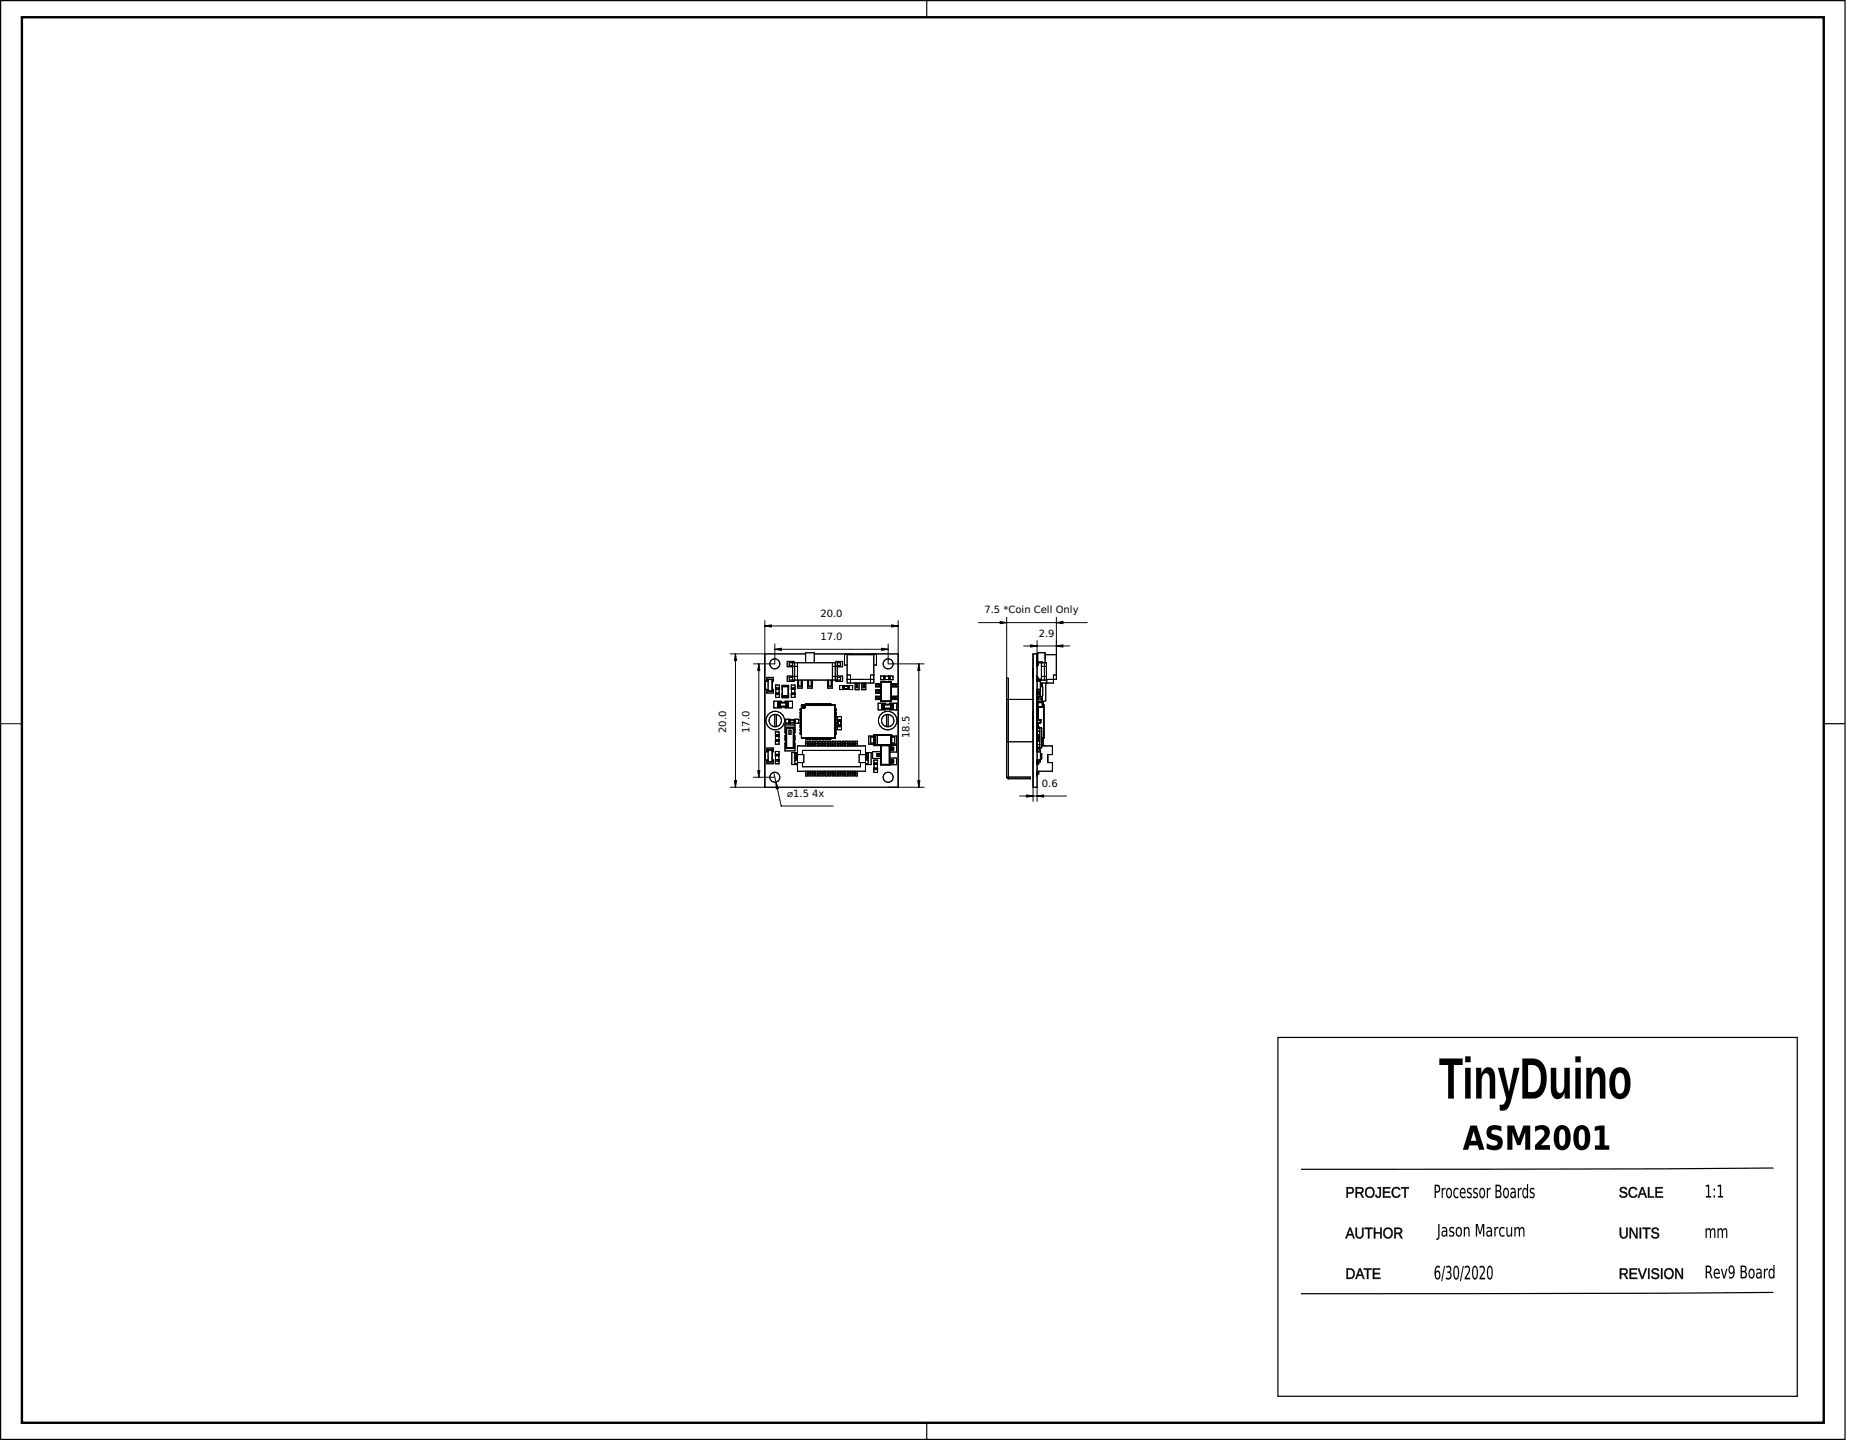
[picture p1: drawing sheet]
<svg xmlns="http://www.w3.org/2000/svg" width="279mm" height="216mm" viewBox="0 0 279 216" stroke-linecap="round" stroke-linejoin="round" font-family="sans-serif">
<defs><g id="words">
<g font-size="1.5">
<text x="123" y="92.4">20.0</text>
<text x="123" y="96">17.0</text>
<text x="147.6" y="91.9">7.5 *Coin Cell Only</text>
<text x="155.8" y="95.4">2.9</text>
<text x="108.9" y="109.9" transform="rotate(-90 108.9 109.9)">20.0</text>
<text x="112.4" y="109.9" transform="rotate(-90 112.4 109.9)">17.0</text>
<text x="136.4" y="110.7" transform="rotate(-90 136.4 110.7)">18.5</text>
<text x="118.1" y="119.5">⌀1.5</text>
<text x="121.8" y="119.5">4x</text>
<text x="156.3" y="117.9">0.6</text>
</g>
</g></defs>
<g fill="none" stroke="#000" stroke-width=".15">
<path d="M109.5 98h11.3M110.3 98v20M113.8 99.5v17M114.7 93.1v24.9M114.7 93.9h20M116.2 96.6v2.9h-3.2M116.2 97.4h17M118.9 99.4v2.6M118.9 99.8h-.5v-.4h6.9v2.6M118.9 99.9h.7M119.1 99.4v-.2h-1v.8h.8M119.2 99.4v2.6"/>
<path d="M119.6 99.4v3.8h.7v-1.2M120.8 99.4v-1.5h1.3v1.5M122.1 98h12.6M124.8 99.9h.8M124.8 99.4v2.6M125.4 99.4v-.2h1v.8h-.8M125.6 99.8h.5v-.4h-.5v2.6M127 98.2h4v4.2h-4zM127.8 98.2l-1.2-.1v1.6h.4M130.2 98.2l1.2-.1v1.6h-.4M133.2 96.6v2.9h5.4M134.7 93.1v24.9"/>
<path d="M137.8 99.5v18.5M146.7 93.4h16.4M151 92.6v23.9l.2 .3M153.5 96.9h6.9M155.5 98h-.6v22.1M155.5 99.2h.1M155.5 100h.1M155.5 98.1h.1M155.5 99.4h1.4v2.6h-.9M155.5 98.2h.1M155.5 96.1v24M155.7 99.4v.4h-.2"/>
<path d="M156.1 99.3v.1M156.2 99.9h.7M156.2 99.4v2.6M156.3 99.4v-.1h-.7v-1.4h1.1v1.5M156.6 99.4v2.6M156.7 98.2h1.7M156.8 98.2l-.1 .5M158.4 92.6v9.3h-1.4v.5M.1 108.5h3.2M109.5 118h29.1M113 116.5h3.2M115 112.7v-.5h1v.5h-.2"/>
<path d="M115 102.1v-.5h1v.5h-.2M115.2 101.9h.6v1.7h-.6zM115.2 112.5h.6v1.7h-.6zM115.8 114h.2v.5h-1v-.5M115.8 102.1v-.3h-.6v.3h-.5v1.2l.5 .1v.2h.6v-.2M115.8 113.8h.1M115.8 112.9h.1M115.8 103.4h.2v.5h-1v-.5M115.8 103.2h.1M115.8 102.3h.1M115.8 112.7v-.3h-.6v.3h-.5v1.2l.5 .1v.2h.6v-.2M116 115.8l1.2 5.1h7.8"/>
<path d="M116.2 107.1v1.9M116.3 112.7h.5v.6h-.5zM116.3 109.7h.5v1.9h-.5zM116.3 110.4h.1M116.3 110.9h.5M116.3 113.1h.5v1h-.5zM116.3 113.9v.6h.5v-.6M116.3 113.9h.5M116.3 110.4h.5M116.3 111.2h.5M116.3 110.2h.5M116.3 103.4h.1"/>
<path d="M116.3 102.7h.6v1.9h-.6zM116.3 103.9h.1M116.3 103.9h.5M116.3 104.1h.5M116.3 103.3h.5M116.3 103.1h.5M116.4 107.1v1.8M116.6 105.9l.1 .1M116.6 105.3v.6M116.6 105.9h.4M116.6 105.3h.4M116.7 105.2l-.1 .1"/>
<path d="M116.7 105.2h.3v.8h-.3M116.7 105.2v.8M116.8 110.4h.1M116.8 103.4h.1M116.8 103.9h.1M117 105.3h.9M117 106h.9M117 105.4h.9M117 105.9h.9M117.1 105.3v-.2h-1.1v1h1.1v-.1M117.3 103.4v-.6h1l-.1 .6M117.3 104v.6h1l-.1-.6"/>
<path d="M117.3 104.4h.9M117.3 102.9v1.5M117.3 102.9v.1M117.3 102.9h.9M117.3 104.3v.1M117.3 104.3h.9v.1M117.3 103v1.3M117.4 102.9v-.1h.7v.1M117.4 104.4v.1h.7v-.1M117.7 105.3v-.2h1.1v1h-1.1v-.1M117.8 111.4h-.1v1.2h1.5v-1.2h-.1M117.8 109.9h-.1v-1.2h1.5v1.2h-.1"/>
<path d="M117.8 110.3h-.1v.7h.1M117.8 109h1.3v3.2h-1.3zM117.8 112h.1M117.8 111.6h.1M117.8 109.2h.1M117.8 110.8h.1M117.8 109.6h.1M117.8 110.4h.1M117.9 105.9h.3M117.9 105.3h.3M117.9 109.1v3M117.9 112.1h1.1"/>
<path d="M117.9 109.1l.1 .1M117.9 109.1h1.1M118 112.1h-.1M118 112.1h1M118 109.2v2.9M118 109.2h1M118.1 105.2l.1 .1M118.1 105.2h-.2v.8h.2M118.1 105.2v.8M118.2 104.4h.1M118.2 102.9v1.5M118.2 102.9l-.9 .1"/>
<path d="M118.2 105.9l-.1 .1M118.2 105.3v.6M118.3 108.3v.1M118.3 107.9h1M118.3 107.9v.4M118.3 108.3h1M118.3 109.5h.3v.6h-.3zM118.3 107.9h.1M118.3 107.9v.5M118.3 107.9h.2v.5h-.2M118.5 107.9l-.7-.1v.6h.7M118.5 107.9h.6"/>
<path d="M118.5 108.4h.6M118.7 103.9h.5M118.7 103.1h.5v1h-.5zM118.7 103.3h.5M118.7 103.4v-.7h.5v.7M118.7 103.9v.7h.5v-.7M118.9 101.4h-.8v.8h1v-.2M118.9 101.6h-.5v.4h7.7v-.4h-.5M118.9 101.4h.7M119 112.1h.1M119 109.2v2.9M119 109.1v3"/>
<path d="M119 109.1v.1M119 112h.1M119 111.6h.1M119 109.2h.1M119 110.8h.1M119 109.6h.1M119 110.4h.1M119.1 108.4h.1M119.1 107.9h.1M119.1 110.3h.1v.7h-.1M119.1 107.8h.7v.6h-.7zM119.2 107.9h.1"/>
<path d="M119.2 107.9v.5M119.3 108.3l-.1 .1M119.3 107.9v.4M119.3 113v.8M119.4 113.8v.2h-.2v.5h.4M119.5 113v.8h-.4v-.8h.5M119.6 115.2v.1M119.6 112.8h-.9v1.8h.9M119.6 111.8h10.2v3.8h-10.2zM119.6 113.1h.9v1.2h-.9M119.8 102v.9h.4v-.9M120.2 106.3h-.2v.3h.2"/>
<path d="M120.2 106.8h-.2v.3h.2M120.2 107.3h-.2v.3h.2M120.2 107.8h-.2v.3h.2M120.2 108.3h-.2v.3h.2M120.2 108.8h-.2v.3h.2M120.2 109.3h-.2v.3h.2M120.2 109.8h-.2v.3h.2M120.2 105.7h5v5h-5zM120.3 113.1v-.6h8.7v.6M120.3 114.3v.7h8.7v-.7M120.8 110.7v.2h.3v-.2M120.8 105.7v-.2h.3v.2"/>
<path d="M120.8 115.6v.7h.3v-.7M120.8 111.8v-.7h.3v.7M120.8 111.8v-.4h.3v.4M120.8 115.6v.4h.3v-.4M121.1 102v1.2h.7v-1.2M121.3 102v.9h.4v-.9M121.3 110.7v.2h.3v-.2M121.3 105.7v-.2h.3v.2M121.3 115.6v.7h.3v-.7M121.3 111.8v-.7h.3v.7M121.3 115.6v.4h.3M121.6 111.4h-.3v.4"/>
<path d="M121.8 110.7v.2h.3v-.2M121.8 105.7v-.2h.3v.2M121.8 111.8v-.7h.3v.7M121.8 115.6v.7h.3v-.7M121.8 111.4h.3v.4M122.1 115.6v.4h-.3M122.3 110.7v.2h.3v-.2M122.3 105.7v-.2h.3v.2M122.3 115.6v.7h.3v-.7M122.3 111.8v-.7h.3v.7M122.3 111.8v-.4h.3v.4M122.3 115.6v.4h.3v-.4"/>
<path d="M122.8 110.7v.2h.3v-.2M122.8 105.7v-.2h.3v.2M122.8 115.6v.7h.3v-.7M122.8 111.8v-.7h.3v.7M122.8 115.6v.4h.3M123.1 111.4h-.3v.4M123.3 110.7v.2h.3v-.2M123.3 105.7v-.2h.3v.2M123.3 111.8v-.7h.3v.7M123.3 115.6v.7h.3v-.7M123.3 111.4h.3v.4M123.6 115.6v.4h-.3"/>
<path d="M123.8 110.7v.2h.3v-.2M123.8 105.7v-.2h.3v.2M123.8 115.6v.7h.3v-.7M123.8 111.8v-.7h.3v.7M123.8 111.8v-.4h.3v.4M123.8 115.6v.4h.3v-.4M124.1 102v1.2h.7v-1.2M124.3 102v.9h.4v-.9M124.3 110.7v.2h.3v-.2M124.3 105.7v-.2h.3v.2M124.3 111.8v-.7h.3v.7M124.3 115.6v.7h.3v-.7"/>
<path d="M124.3 115.6v.4h.3M124.6 111.4h-.3v.4M124.7 107.9h.1M124.8 111.8v-.7h.3v.7M124.8 115.6v.7h.3v-.7M124.8 111.4h.3v.4M124.8 101.4h.8M125.1 115.6v.4h-.3M125.2 109.8h.2v.3h-.2M125.2 109.3h.2v.3h-.2M125.2 108.8h.2v.3h-.2M125.2 108.3h.2v.3h-.2"/>
<path d="M125.2 107.8h.2v.3h-.2M125.2 107.3h.2v.3h-.2M125.2 106.8h.2v.3h-.2M125.2 106.3h.2v.3h-.2M125.3 115.6v.7h.3v-.7M125.3 111.8v-.7h.3v.7M125.3 111.8v-.4h.3v.4M125.3 115.6v.4h.3v-.4M125.6 101.4h.8v.8h-1v-.2M125.6 108.9h.1M125.6 108.1v-.6h.6l-.1 .6M125.6 108.8v.6h.6l-.1-.6"/>
<path d="M125.6 108.9v-.2h.5v.2M125.6 108v.1h.5v-.1M125.6 108.9h.5M125.6 108h.5M125.7 108.1v.6M125.7 107.9l-.1 .1M125.7 108.9h.4M125.7 107.9h.4M125.7 107.9v1M125.8 115.6v.7h.3v-.7M125.8 111.8v-.7h.3v.7M125.8 115.6v.4h.3"/>
<path d="M126.1 111.4h-.3v.4M126.1 107.9v.1M126.1 107.9v1M126.1 108.1v.6M126.1 108.9h.1M126.3 111.8v-.7h.3v.7M126.3 115.6v.7h.3v-.7M126.3 111.4h.3v.4M126.4 103.3h.1M126.4 102.9h.2M126.4 102.9v.4M126.4 103.3h.2"/>
<path d="M126.4 102.8v.1M126.4 102.8h.9M126.4 103.3h.9M126.4 102.8v.5M126.6 102.8h-.7v.6l.7-.1M126.6 115.6v.4h-.3M126.6 102.9h.6M126.6 102.8v.5M126.6 103.3h.6M126.8 115.6v.7h.3v-.7M126.8 111.8v-.7h.3v.7M126.8 111.8v-.4h.3v.4"/>
<path d="M126.8 115.6v.4h.3v-.4M127 101.9h4M127 101.2h.5v1.2M127.2 102.9h.2M127.2 103.3h.2M127.2 102.8h.7v.6h-.7zM127.3 115.6v.7h.3v-.7M127.3 111.8v-.7h.3v.7M127.3 115.6v.4h.3M127.3 102.8l.1 .1M127.3 102.8v.5M127.4 103.3h-.1"/>
<path d="M127.4 102.9v.4M127.6 111.4h-.3v.4M127.8 111.8v-.7h.3v.7M127.8 115.6v.7h.3v-.7M127.8 111.4h.3v.4M128.1 115.6v.4h-.3M128.2 102.4v1h.6v-1M128.3 115.6v.7h.3v-.7M128.3 111.8v-.7h.3v.7M128.3 111.8v-.4h.3v.4M128.3 115.6v.4h.3v-.4M128.4 102.4v.7h.2v-.7"/>
<path d="M129.2 102.4v1h.6v-1M129.4 102.4v.7h.2v-.7M129.8 115.2h.1M129.8 112.8h.8v1.8h-.8M129.8 113h.4v.8h-.3v-.8M129.8 113.1h-1v1.2h1M129.8 115.2v.1M130 113.8v.2h.2v.5h-.4M130 113v.8M131 110.4h-.7v1.2h.7M131 110.5h-.4v.9h.4M131 110.1h2.7"/>
<path d="M131 110.1v1.7M131 110.1l.2 .2M131 111.8h1.1M131 101.2h-.5v1.2M131.1 114h.5v1.8h-.5zM131.1 114.6h.1M131.1 115.2h.1M131.1 114.6h.5M131.1 114.4h.5M131.1 115.2h.5M131.1 115.4h.5M131.1 110.2h2.5v1.5h-2.5z"/>
<path d="M131.2 110.3h2.4M131.2 111.7l-.2 .1M131.2 110.3v1.4M131.2 111.7h2.4M131.3 110.2v1.5M131.6 110.2v1.5M131.6 114.6h.1M131.6 115.2h.1M131.7 113v.4M131.7 102.5v.4M131.7 103.5v.4M131.7 104.4v.4"/>
<path d="M131.8 113v.4M131.8 102.5v.4M131.8 103.5v.4M131.8 104.4v.4M132 113v.4M132 102.5v.4M132 103.5v.4M132 104.4v.4M132.1 112.7h-1.2v1h1.2M132.1 114.7h1.4M132.1 113h-.6v.4h.6M132.1 104.4h-.6v.4h.6"/>
<path d="M132.1 102.5h-.6v.4h.6M132.1 103.4h-.8v.5h.8M132.1 103.5h-.6v.4h.6M132.1 102.2h1.6M132.1 102.5h-.8v.5h.8M132.1 104.4h-.8v.5h.8M132.1 102.2v3M132.1 105.2h1.6M132.1 102.2l.1 .1M132.2 114.6h1.2M132.2 111.8h1.2M132.2 111.8l-.1-.1v3"/>
<path d="M132.2 114.6l-.1 .1M132.2 111.8v2.8M132.2 102.3h1.4M132.2 102.3v2.8M132.2 105.1h1.4M132.2 105.1l-.1 .1M132.3 106.2l.1 .1M132.3 105.6v.6M132.3 106.2h.3M132.3 105.6h.3M132.4 105.5l-.1 .1M132.4 105.5h.2v.8h-.2"/>
<path d="M132.4 105.5v.8M132.5 101.4h1v.5h-1zM132.6 106.3h.9M132.6 105.7h.9M132.6 105.6h.9M132.6 106.2h.9M132.7 101.4v.5M132.7 101.4h-.6v.5h.6M132.8 105.6v-.2h-1.1v1h1.1v-.1M132.9 107.1v1.8M133.2 107.1v1.9M133.3 101.4h.6v.5h-.6z"/>
<path d="M133.4 111.8l.1-.1v3M133.4 114.6l.1 .1M133.4 111.8v2.8M133.4 105.6v-.2h1.1v1h-1.1v-.1M133.5 114h.5v.4h-.5M133.5 112.1h.5v.4h-.5M133.5 113.7h1v1h-1M133.5 111.8h.2M133.5 112.1v.4M133.5 114v.4M133.5 106.2h.4M133.5 105.6h.4"/>
<path d="M133.6 105.1l.1 .1M133.6 102.3v2.8M133.6 111.7l.1 .1M133.6 110.3v1.4M133.7 104.4h.6v.4h-.6M133.7 102.5h.6v.4h-.6M133.7 102.5h.8v.5h-.8M133.7 104.4h.8v.5h-.8M133.7 102.2v3M133.7 102.2l-.1 .1M133.7 110.4h.8v1.2h-.8M133.7 111.8h.8v1h-1"/>
<path d="M133.7 110.5h.5v.9h-.5M133.7 110.1l-.1 .2M133.7 110.1v1.7M133.7 112.1v.4M133.7 114v.4M133.8 105.5l.1 .1M133.8 105.5h-.3v.8h.3M133.8 102.5v.4M133.8 104.4v.4M133.8 105.5v.8M133.8 112.1v.4M133.8 114v.4"/>
<path d="M133.9 106.2l-.1 .1M133.9 105.6v.6M134 102.5v.4M134 104.4v.4M134.1 102.5v.4M134.1 104.4v.4M151 104.9h3.9M151 101.7h.2v15.1M151 111.2h3.9M151 116.5h3.5v.3h-3.3M152.9 119.3h7M154.7 107.9h.1"/>
<path d="M154.9 101.6h.1M154.9 100.2h.1M154.9 108h.1M154.9 118h.6M155.5 105.9h.1M155.5 104.4h.1M155.5 116h.1M155.5 108.3h.1M155.5 106.2h.1M155.5 113.9h.5M155.5 103.3h.5M155.5 110.9h.1"/>
<path d="M155.5 112.7h.5M155.5 102.1h.5M155.5 110.4h.1M155.5 105.1l.7 .1M155.5 105.3h.1M155.5 107.9h.1M155.5 114.6h.1M155.5 116.3h.1M155.5 106.6h.1M155.5 106.3h.2v.3l-.2-.1M155.5 109.7h.1M155.5 111.6h.1"/>
<path d="M155.5 104.6h.1M155.5 114.5h.1M155.5 112.2h.1M155.5 105.1h.1M155.5 106.1h.1M155.5 101.4h.1M155.5 104.9h.1M155.5 101.6h.2v.2M155.5 106.3h.1M155.5 109.4h.1M155.5 108h.1M155.5 105.9l.1 .1h.7"/>
<path d="M155.5 108.3l.1 .1M155.5 112.4h.5v1.8h-.5M155.5 114h.5M155.5 107.8l.2 .1M155.5 103.4h.5M155.5 109h.4v3.2h-.4M155.5 110.2h.3v1h-.3M155.5 107.9h.6M155.5 104.8h.8M155.5 101.8h.5v1.8h-.5M155.5 105.9h.9M155.5 105.3h.9"/>
<path d="M155.5 108.3h.6M155.5 112h.4M155.5 111.6h.4M155.5 109.2h.4M155.5 110.8h.1M155.5 109.6h.4M155.5 104.2h.1M155.5 106.8h.2v.3h-.2M155.5 107.3h.2v.3h-.2M155.5 108.8h.2v.2M155.5 106.7h.1M155.5 106h.1"/>
<path d="M155.6 106v.3l-.1-.1M155.6 106.6v.2M155.6 107.1v.2M155.6 107.6v.2M155.6 108.6v.2M155.6 107.9h-.1M155.6 103.9h-.1M155.6 108.4h.4M155.6 107.9h.4M155.6 103.6v.5h.2v-.5M155.6 110.2h.2v.9h-.2zM155.6 107.9v.5"/>
<path d="M155.6 114.5h.1M155.6 105.2l-.1 .1M155.6 105.2h.7M155.6 104.4h.3M155.6 104.4h.4M155.6 104.1v.3M155.6 105.2l.1 .8M155.7 104.5v.3M155.7 108.4v.2h-.2M155.7 114.5h.1M155.7 114.2v.3h-.2M155.8 104.5v.3"/>
<path d="M155.8 115.6v.4h-.3M155.8 103.9h.1M155.8 111h.1M155.8 110.4h.1M155.8 114.2v.3h-.3M155.8 103.6v.5h-.3M155.8 110.8h.1M155.9 104.4h.1M155.9 112.1h.3M155.9 109.1h.3M156 104.4l-.1 .1-.4-.1M156 104.4h.3"/>
<path d="M156 103.6v.8M156 107.9h.1M156 102.8l.1 .1M156 113h.2v.8h-.2M156 102.9h.1M156 102.5h.3M156 107.9v.5M156 102.9l.4 .1v1.3l-.1 .1h-.3M156.1 108.3l-.1 .1M156.1 102.9h.2M156.1 102.9h.1M156.1 107.9v.4"/>
<path d="M156.1 102.5v.4M156.1 104.4v.4M156.2 109.1v3M156.2 105.2h.1M156.2 101.4h.7M156.2 102.4v.1M156.2 102.9h.1M156.2 104.4h.1M156.2 104.8v.4M156.2 111.8h1.6v1.3h-.7v1.2h.7v1.3h-2.3M156.3 111.7h.1M156.3 105.2l.1 .1"/>
<path d="M156.3 102.4v.6M156.3 104.3v.9M156.3 105.2v.8M156.4 111.7v.1M156.4 111.7l.3 .1M156.4 111.7h-.2M156.4 105.9l-.1 .1M156.4 111.7h.1M156.4 105.7h.1v5h-.3M156.4 105.3v.6M156.4 110.7v1M156.8 102.4v2.7l-.5 .1"/>
<path d="M158.4 101.2h-.4v1.2h-2"/>
<circle cx="116.2" cy="99.5" r=".75"/>
<circle cx="133.2" cy="99.5" r=".75"/>
<circle cx="116.2" cy="116.5" r=".75"/>
<circle cx="116.3" cy="108" r="1.39"/>
<circle cx="116.3" cy="108" r=".93"/>
<circle cx="120.6" cy="106" r=".15"/>
<circle cx="133.1" cy="108" r="1.39"/>
<circle cx="133.1" cy="108" r=".93"/>
<circle cx="133.2" cy="116.5" r=".75"/>
</g>
<path d="M.1 .1h276.6v215.7h-276.6zM139 0v2.6M273.5 108.5h3.2M191.7 155.5h77.8v53.9h-77.8zM265.9 175.1l-21 .2h-49.8M265.9 193.7l-21 .2-49.8 .1M139 213.2v2.6" fill="none" stroke="#000" stroke-width=".18"/>
<g fill="#000">
<path d="M215.9 158.7h3.5v1h-1.4v5h-.8v-5h-1.3zM219.7 158.4h.9v.9h-.9zM219.7 160.1h.9v4.6h-.9zM221.4 160.1h.7l.1 .9a1 1 0 0 1 .6-.9 1 1 0 0 1 1 .1 2.18 2.18 0 0 1 .4 1.6v2.9h-.8v-2.6a1.08 1.08 0 0 0-.5-1.2 1.2 1.2 0 0 0-.7 1.3v2.5h-.8zM224.7 160.1h.8l.8 3.6 .7-3.6h.9l-1.4 5.2a1.21 1.21 0 0 1-1.6 1.2v-.9a.69 .69 0 0 0 .9-.7l.1-.2zM228.3 158.7h1.5a2.18 2.18 0 0 1 2.1 2.2 3.6 3.6 0 0 1-1.1 3.6l-.6 .2h-1.9zM229.2 159.7v4h.7a1.37 1.37 0 0 0 1.2-1.4 2.38 2.38 0 0 0-.8-2.5zM232.6 160.1h.8v2.6a1.08 1.08 0 0 0 .6 1.2 1.2 1.2 0 0 0 .6-1.3v-2.5h.8l.1 4.6h-.8l-.1-.9a1.01 1.01 0 0 1-.5 .9 1.01 1.01 0 0 1-1.1-.1 2.15 2.15 0 0 1-.4-1.6zM236.3 158.4h.8v.9h-.8zM236.3 160.1h.8v4.6h-.8zM237.9 160.1h.8v.9a1 1 0 0 1 .6-.9 1 1 0 0 1 1 .1 2.18 2.18 0 0 1 .5 1.6v2.9h-.9v-2.6a1.08 1.08 0 0 0-.5-1.2 1.2 1.2 0 0 0-.7 1.3v2.5h-.8zM242.1 160.3a1.47 1.47 0 0 1 1.5-.2 1.47 1.47 0 0 1 .8 1.3 3.1 3.1 0 0 1-.8 3.2 1.48 1.48 0 0 1-2.1-1.2 3.4 3.4 0 0 1 .6-3.1zM242.6 161a2.89 2.89 0 0 0 0 2.9 .7 .7 0 0 0 .8-.1 .7 .7 0 0 0 .2-.7 3.3 3.3 0 0 0-.2-2.1 .56 .56 0 0 0-.8 0z"/>
<path d="M215.9 158.7h3.5v1h-1.4v5h-.8v-5h-1.3zM215.9 158.7v1h1.3v5h.8v-5h1.4v-1zM219.7 158.4h.9v.9h-.9zM219.7 158.4v.9h.9v-.9zM219.7 160.1h.9v4.6h-.9zM219.7 160.1v4.6h.9v-4.6zM221.4 160.1h.7l.1 .9a1 1 0 0 1 1-1 1 1 0 0 1 1 1.1v3.6h-.8v-2.6a1.08 1.08 0 0 0-.5-1.2 1.12 1.12 0 0 0-.7 1.3v2.5h-.8zM221.4 160.1v4.6h.8v-2.5a1.2 1.2 0 0 1 .7-1.3 .97 .97 0 0 1 .5 1.2v2.6h.8v-2.9a1.58 1.58 0 0 0-.8-1.8 1.2 1.2 0 0 0-1.2 1l-.1-.9zM224.6 160.1h.9l.8 3.6 .7-3.6h.9l-1.4 5.2a1.21 1.21 0 0 1-1.6 1.2v-.9h.4l.3-.1 .3-.8zM224.7 160.1l1.2 4.6a.98 .98 0 0 1-.7 1l-.3-.1v.9h.3a.91 .91 0 0 0 .9-.4l.5-1.1 1.3-4.9h-.9l-.7 3.6-.8-3.6zM228.3 158.7a4.7 4.7 0 0 1 2.4 .2 3 3 0 0 1 1.3 3.1 2.54 2.54 0 0 1-1.8 2.7h-1.9zM228.3 158.7v6h1.7a2.26 2.26 0 0 0 1.9-2.3 3.5 3.5 0 0 0-1-3.4l-.8-.3zM229.2 159.7v4h.7a1.37 1.37 0 0 0 1.2-1.4 2.38 2.38 0 0 0-.8-2.5zM229.2 159.7h.6a1.41 1.41 0 0 1 1.3 1.6 2.27 2.27 0 0 1-.9 2.4h-1zM232.6 160.1h.8v2.6a1.08 1.08 0 0 0 .6 1.2 1.12 1.12 0 0 0 .6-1.3v-2.5h.8l.1 4.6h-.8l-.1-.9a1 1 0 0 1-1 1 1 1 0 0 1-1-1.1zM232.6 160.1v2.9a1.57 1.57 0 0 0 .8 1.8 1.2 1.2 0 0 0 1.2-1l.1 .9h.8l-.1-4.6h-.8v2.5a1.2 1.2 0 0 1-.6 1.3 .97 .97 0 0 1-.6-1.2v-2.6zM236.3 158.4h.8v.9h-.8zM236.3 158.4v.9h.8v-.9zM236.3 160.1h.8v4.6h-.8zM236.3 160.1v4.6h.8v-4.6zM237.9 160.1h.8v.9a1 1 0 0 1 1-1 1 1 0 0 1 1 1.1l.1 3.6h-.9v-2.6a1.08 1.08 0 0 0-.5-1.2 1.12 1.12 0 0 0-.7 1.3v2.5h-.8zM237.9 160.1v4.6h.8v-2.5a1.2 1.2 0 0 1 .7-1.3 .97 .97 0 0 1 .6 1.2l-.1 2.6h.9v-2.9a1.58 1.58 0 0 0-.9-1.8 1.2 1.2 0 0 0-1.2 1v-.9zM242.1 160.3a1.47 1.47 0 0 1 1.5-.2 1.47 1.47 0 0 1 .8 1.3 3.1 3.1 0 0 1-.8 3.2 1.48 1.48 0 0 1-2.1-1.2 3.4 3.4 0 0 1 .6-3.1zM242.1 160.3a3.4 3.4 0 0 0 0 4.2 1.47 1.47 0 0 0 2.3-1.1 3.1 3.1 0 0 0-.7-3.2l-.5-.2h-.5zM242.6 161a2.88 2.88 0 0 0 0 2.9 .7 .7 0 0 0 .8-.1 .7 .7 0 0 0 .2-.7 3.3 3.3 0 0 0-.2-2.1 .56 .56 0 0 0-.8 0zM242.6 161a.67 .67 0 0 1 .7-.1 .67 .67 0 0 1 .3 .8 2.53 2.53 0 0 1-.4 2.2 .69 .69 0 0 1-.7-.1 .69 .69 0 0 1-.2-.7 3.1 3.1 0 0 1 .3-2.1z"/>
<path d="M202 178h.5a.48 .48 0 0 1 .5 .5 .48 .48 0 0 1-.4 .5h-.5v.6h-.1zM202.1 178.2v.6h.4a.31 .31 0 0 0 .4-.3 .31 .31 0 0 0-.4-.3zM203.3 178h.7a.46 .46 0 0 1 .5 .4 .46 .46 0 0 1-.4 .5l.4 .7h-.2l-.3-.7h-.5v.7h-.2zM203.5 178.2v.5h.5a.29 .29 0 0 0 .3-.3 .29 .29 0 0 0-.3-.2zM204.9 178.2a.78 .78 0 0 1 1.2 .3 .78 .78 0 0 1-.7 1.1 .85 .85 0 0 1-.5-1.4zM205.1 178.3a.6 .6 0 0 0-.1 .8 .6 .6 0 0 0 .8 .1 .6 .6 0 0 0 .1-.8 .6 .6 0 0 0-.8-.1zM206.6 178h.5v1.1a.42 .42 0 0 1-.4 .5 .42 .42 0 0 1-.4-.4l.1-.1a.24 .24 0 0 0 .3 .3 .24 .24 0 0 0 .2-.3v-.9h-.3zM207.4 178h1.1v.2h-.9v.5h.8v.1h-.8v.6h.9v.2h-1.1zM208.9 178.2l.5-.2a.58 .58 0 0 1 .6 .4h-.2a.52 .52 0 0 0-.7-.2 .52 .52 0 0 0-.2 .8 .48 .48 0 0 0 .4 .4 .48 .48 0 0 0 .6-.3l.1 .1a.71 .71 0 0 1-.9 .3 .71 .71 0 0 1-.4-1zM210.1 178h1.2v.2h-.5v1.4h-.2v-1.4h-.5z"/>
<path d="M201.9 178h.6a.51 .51 0 0 1 .6 .5 .51 .51 0 0 1-.5 .5h-.5l.1 .6h-.3zM202 178v1.6h.1v-.7h.5a.45 .45 0 0 0 .4-.4 .45 .45 0 0 0-.5-.5zM202.1 178.2v.6l.6-.1a.29 .29 0 0 0 .1-.3 .29 .29 0 0 0-.3-.2zM202.1 178.1h.4a.34 .34 0 0 1 .4 .4 .34 .34 0 0 1-.4 .3h-.4zM203.3 178h.7a.49 .49 0 0 1 .5 .4 .49 .49 0 0 1-.4 .5l.5 .7h-.3l-.3-.7h-.5v.7h-.2zM203.3 178v1.6h.2v-.7h.5l.3 .7h.2l-.4-.7a.42 .42 0 0 0 .4-.5 .42 .42 0 0 0-.5-.4zM203.5 178.2v.5h.5a.26 .26 0 0 0 .3-.3 .26 .26 0 0 0-.3-.2zM203.5 178.1h.5a.32 .32 0 0 1 .3 .3 .32 .32 0 0 1-.3 .4h-.5zM204.9 178.2a.81 .81 0 0 1 1.2 .3 .81 .81 0 0 1-.7 1.1 .88 .88 0 0 1-.5-1.4zM204.9 178.2a.77 .77 0 0 0-.1 1 .77 .77 0 0 0 1 .3 .76 .76 0 0 0 .2-1.1 .76 .76 0 0 0-1.1-.2zM205.1 178.3a.57 .57 0 0 0-.1 .8 .57 .57 0 0 0 .8 .1 .57 .57 0 0 0 0-.8 .57 .57 0 0 0-.7-.1zM205 178.3a.64 .64 0 0 1 1 .3 .64 .64 0 0 1-.6 .8 .7 .7 0 0 1-.4-1.1zM206.6 178h.5v1.1a.44 .44 0 0 1-.4 .5 .44 .44 0 0 1-.4-.5h.2a.21 .21 0 0 0 .1 .3 .21 .21 0 0 0 .3-.2v-1h-.3zM206.6 178v.2l.3-.1v1a.27 .27 0 0 1-.2 .3 .27 .27 0 0 1-.3-.3l-.1 .1a.39 .39 0 0 0 .4 .4 .39 .39 0 0 0 .4-.5v-1.1zM207.4 178h1.1v.2h-.9v.5l.9-.1v.3l-.9-.1v.6h1v.2h-1.2zM207.4 178v1.6h1.1v-.2h-.9v-.6h.8v-.1h-.8v-.6l.9 .1v-.2zM208.9 178.2a.65 .65 0 0 1 1.1 .2l-.2 .1a.5 .5 0 0 0-.7-.3 .5 .5 0 0 0-.1 .7 .45 .45 0 0 0 .4 .5 .45 .45 0 0 0 .4-.4l.2 .1a.73 .73 0 0 1-1 .4 .73 .73 0 0 1-.3-1zM208.9 178.2a.76 .76 0 0 0-.1 1 .76 .76 0 0 0 1 .3l.2-.3-.1-.1a.51 .51 0 0 1-.7 .3 .51 .51 0 0 1-.3-.6 .5 .5 0 0 1 .3-.7 .5 .5 0 0 1 .6 .3h.2a.67 .67 0 0 0-1.1-.2zM210.1 178h1.2v.2h-.5v1.4h-.2v-1.4h-.5zM210.1 178v.2l.6-.1-.1 1.5h.2v-1.5l.5 .1v-.2z"/>
<path d="M215.3 177.8v.8a.39 .39 0 0 0 .5-.4 .39 .39 0 0 0-.5-.4zM215.2 177.6h.4a.61 .61 0 0 1 .4 .7 .61 .61 0 0 1-.7 .5v.8h-.1zM216.2 178.1h.2v.3l.1-.2 .3-.1v.3l-.2-.1a.41 .41 0 0 0-.2 .5v.8h-.2zM217.2 178.3l-.2 .6a.47 .47 0 0 0 .3 .6 .75 .75 0 0 0 0-1.2zM217.1 178.1a.55 .55 0 0 1 .7 .8l-.1 .2a.44 .44 0 0 1-.4 .6 .44 .44 0 0 1-.4-.6v-.6zM218.2 178.2l.2-.1 .3 .1v.2l-.2-.1a.65 .65 0 0 0-.2 1.1l.4-.1v.3a.47 .47 0 0 1-.5 0 .47 .47 0 0 1-.2-.5v-.6zM219.1 178.2a.53 .53 0 0 1 .6 .1 .53 .53 0 0 1 .1 .6h-.7a.41 .41 0 0 0 .4 .5l.3-.1v.2a.56 .56 0 0 1-.7 0 .56 .56 0 0 1-.2-.6zM219.2 178.4l-.1 .3h.6l-.1-.3a.23 .23 0 0 0-.4 0zM220.1 178.2l.3-.1h.2l.1 .3a.27 .27 0 0 0-.5-.1 .27 .27 0 0 0 .2 .5 .47 .47 0 0 1 .3 .6 .47 .47 0 0 1-.7 .2v-.3a.28 .28 0 0 0 .4 .2 .28 .28 0 0 0 .1-.5 .5 .5 0 0 1-.5-.3 .5 .5 0 0 1 .1-.5zM221 178.2l.3-.1h.2l.1 .3a.27 .27 0 0 0-.5-.1 .27 .27 0 0 0 .2 .5 .47 .47 0 0 1 .3 .6 .47 .47 0 0 1-.7 .2v-.3a.28 .28 0 0 0 .4 .2 .28 .28 0 0 0 .1-.5 .5 .5 0 0 1-.4-.3 .5 .5 0 0 1 0-.5zM222.2 178.3l-.2 .6a.47 .47 0 0 0 .3 .6 .75 .75 0 0 0 0-1.2zM222.1 178.1a.55 .55 0 0 1 .6 .8v.2a.44 .44 0 0 1-.4 .6 .44 .44 0 0 1-.4-.6v-.6zM223 178.1h.1v.3l.2-.2 .2-.1 .1 .3-.2-.1a.41 .41 0 0 0-.3 .5v.8h-.1zM224.5 178.7v.7h.2a.38 .38 0 0 0 .3-.4 .38 .38 0 0 0-.3-.3zM224.5 177.8v.6h.2a.31 .31 0 0 0 .3-.3 .31 .31 0 0 0-.3-.3zM224.3 177.6h.4a.51 .51 0 0 1 .4 .4 .51 .51 0 0 1-.2 .5 .6 .6 0 0 1 .3 .6 .6 .6 0 0 1-.5 .5h-.4zM225.7 178.3l-.1 .6a.47 .47 0 0 0 .3 .6 .75 .75 0 0 0 0-1.2zM225.7 178.1a.55 .55 0 0 1 .6 .8v.2a.44 .44 0 0 1-.4 .6 .44 .44 0 0 1-.5-.6l.1-.6zM226.7 178.9v.4l.2 .2a.46 .46 0 0 0 .3-.6zM226.6 178.2a.49 .49 0 0 1 .6 0 .49 .49 0 0 1 .1 .6v.8h-.1v-.2a.35 .35 0 0 1-.5 .2 .35 .35 0 0 1-.2-.4 .48 .48 0 0 1 .7-.5 .33 .33 0 0 0-.2-.4 .33 .33 0 0 0-.4 .1zM227.6 178.1h.2v.3l.1-.2 .3-.1v.3l-.1-.1a.41 .41 0 0 0-.3 .5v.8h-.2zM229 177.5h.2v2.1h-.2v-.2l-.2 .2a.58 .58 0 0 1-.5-.7v-.2a.39 .39 0 0 1 .2-.5 .39 .39 0 0 1 .5 0v.1zM228.6 178.3l-.1 .6a.48 .48 0 0 0 .2 .6 .76 .76 0 0 0 0-1.2zM229.5 178.2l.3-.1h.2l.1 .3a.27 .27 0 0 0-.5-.1 .27 .27 0 0 0 .2 .5 .47 .47 0 0 1 .3 .6 .47 .47 0 0 1-.7 .2v-.3a.28 .28 0 0 0 .4 .2 .28 .28 0 0 0 .1-.5 .5 .5 0 0 1-.4-.3 .5 .5 0 0 1 0-.5z"/>
<path d="M215.3 177.8v.8a.38 .38 0 0 0 .5-.4 .38 .38 0 0 0-.5-.4zM215.3 177.8a.39 .39 0 0 1 .5 .4 .39 .39 0 0 1-.5 .4zM215.2 177.6h.4a.61 .61 0 0 1 .4 .7 .61 .61 0 0 1-.7 .5v.8h-.1zM215.2 177.6v2h.1v-.8a.61 .61 0 0 0 .7-.5 .61 .61 0 0 0-.4-.7zM216.2 178.1h.2v.3l.1-.3h.3v.3l-.2-.1a.41 .41 0 0 0-.2 .5v.8h-.2zM216.2 178.1v1.5h.2a1.44 1.44 0 0 1 .1-1.3l.3 .1v-.3l-.3 .1-.1 .2v-.3zM217.2 178.3l-.2 .6a.47 .47 0 0 0 .3 .5 .74 .74 0 0 0 0-1.1zM217.2 178.3h.1a.75 .75 0 0 1 0 1.2 .76 .76 0 0 1-.1-1.2zM217.1 178.1a.55 .55 0 0 1 .7 .8l-.1 .2a.45 .45 0 0 1-.4 .6 .45 .45 0 0 1-.4-.6v-.7zM217.1 178.1a1.17 1.17 0 0 0 0 1.5 .55 .55 0 0 0 .7-.7l-.1-.3a.48 .48 0 0 0-.6-.5zM218.2 178.2l.2-.1 .3 .1v.2l-.2-.1a.61 .61 0 0 0-.4 .6 .61 .61 0 0 0 .3 .5l.3-.1v.3a.48 .48 0 0 1-.5 0 .48 .48 0 0 1-.2-.5v-.6zM218.2 178.2a1.13 1.13 0 0 0 0 1.4h.4l.1-.3a.34 .34 0 0 1-.4 .1 .34 .34 0 0 1-.2-.4 .46 .46 0 0 1 0-.5 .46 .46 0 0 1 .5-.1h.1v-.2l-.1-.1zM219.1 178.2a.54 .54 0 0 1 .6 .1 .54 .54 0 0 1 .1 .6h-.7a.4 .4 0 0 0 .4 .5l.3-.1v.2a.56 .56 0 0 1-.7 0 .56 .56 0 0 1-.2-.6zM219.1 178.2a.92 .92 0 0 0 .3 1.5l.4-.2v-.2a.4 .4 0 0 1-.5 .1 .4 .4 0 0 1-.2-.5h.7a.53 .53 0 0 0-.1-.6 .53 .53 0 0 0-.6-.1zM219.2 178.4l-.1 .3h.6l-.1-.3a.23 .23 0 0 0-.4 0zM219.2 178.4a.23 .23 0 0 1 .4 0l.1 .3h-.6zM220.1 178.2l.3-.1h.2l.1 .3a.26 .26 0 0 0-.5-.1 .27 .27 0 0 0 .2 .5 .47 .47 0 0 1 .3 .6 .47 .47 0 0 1-.7 .2v-.3a.27 .27 0 0 0 .5 .1 .27 .27 0 0 0-.2-.4l-.3-.3zM220.1 178.2a.46 .46 0 0 0 .2 .8 .27 .27 0 0 1 .2 .4 .27 .27 0 0 1-.4 0l-.1-.1v.3a.46 .46 0 0 0 .7-.2 .46 .46 0 0 0-.3-.7 .24 .24 0 0 1-.2-.3 .24 .24 0 0 1 .4-.1l.1 .1v-.2l-.3-.1zM221 178.2l.3-.1h.2l.1 .3a.26 .26 0 0 0-.5-.1 .29 .29 0 0 0 .3 .5h-.1a.47 .47 0 0 1 .3 .6 .47 .47 0 0 1-.7 .2v-.3a.27 .27 0 0 0 .5 .1 .27 .27 0 0 0-.1-.4l-.4-.3zM221 178.2a.46 .46 0 0 0 .3 .8 .27 .27 0 0 1 .2 .4 .27 .27 0 0 1-.5 0l-.1-.1v.3a.46 .46 0 0 0 .7-.2 .46 .46 0 0 0-.3-.7 .24 .24 0 0 1-.2-.3 .24 .24 0 0 1 .4-.1l.1 .1v-.2l-.3-.1zM222.2 178.3l-.2 .6a.47 .47 0 0 0 .3 .5 .74 .74 0 0 0 0-1.1zM222.2 178.3h.1a.75 .75 0 0 1 0 1.2 .76 .76 0 0 1-.1-1.2zM222.1 178.1a.55 .55 0 0 1 .6 .8v.2a.45 .45 0 0 1-.4 .6 .45 .45 0 0 1-.4-.6v-.7zM222.1 178.1a1.17 1.17 0 0 0 0 1.5 .55 .55 0 0 0 .6-.7v-.3a.48 .48 0 0 0-.6-.5zM223 178.1h.1v.3l.2-.3h.3v.3l-.2-.1a.41 .41 0 0 0-.3 .5v.8h-.1zM223 178.1v1.5h.1a1.44 1.44 0 0 1 .2-1.3l.3 .1-.1-.3-.2 .1-.2 .2v-.3zM224.5 178.7v.7h.2a.38 .38 0 0 0 .3-.4 .38 .38 0 0 0-.3-.3zM224.5 178.7h.2a.39 .39 0 0 1 .3 .3 .39 .39 0 0 1-.3 .4h-.2zM224.5 177.8v.6h.2a.3 .3 0 0 0 .3-.3 .3 .3 0 0 0-.3-.3zM224.5 177.8h.2a.31 .31 0 0 1 .3 .3 .31 .31 0 0 1-.3 .4h-.2zM224.3 177.6h.4a.52 .52 0 0 1 .4 .4 .52 .52 0 0 1-.2 .5 .6 .6 0 0 1 .3 .6 .6 .6 0 0 1-.5 .5h-.4zM224.3 177.6v2h.4a.6 .6 0 0 0 .5-.5 .6 .6 0 0 0-.3-.6 .51 .51 0 0 0 .2-.5 .51 .51 0 0 0-.4-.4zM225.7 178.3l-.1 .6a.47 .47 0 0 0 .3 .5 .74 .74 0 0 0 0-1.1zM225.7 178.3h.2a.75 .75 0 0 1 0 1.2 .76 .76 0 0 1-.2-1.2zM225.7 178.1a.55 .55 0 0 1 .6 .8v.2a.45 .45 0 0 1-.4 .6 .45 .45 0 0 1-.5-.6l.1-.7zM225.7 178.1a1.17 1.17 0 0 0 0 1.5 .55 .55 0 0 0 .6-.7v-.3a.48 .48 0 0 0-.6-.5zM226.7 178.9v.4l.2 .2a.46 .46 0 0 0 .3-.6zM226.7 178.9h.5a.47 .47 0 0 1-.4 .5l-.1-.2zM226.6 178.2a.49 .49 0 0 1 .6 0 .49 .49 0 0 1 .1 .6v.8h-.1v-.2a.32 .32 0 0 1-.4 .3 .32 .32 0 0 1-.3-.3 .51 .51 0 0 1 .1-.6 .51 .51 0 0 1 .6-.1 .33 .33 0 0 0-.2-.4 .33 .33 0 0 0-.4 .1zM226.6 178.2v.2a.33 .33 0 0 1 .4-.1 .33 .33 0 0 1 .2 .4 .5 .5 0 0 0-.7 .3 .5 .5 0 0 0 .4 .6l.3-.2v.2h.1v-.8a.48 .48 0 0 0-.1-.6 .48 .48 0 0 0-.6 0zM227.6 178.1h.2v.3l.1-.3h.3v.3l-.1-.1a.41 .41 0 0 0-.3 .5v.8h-.2zM227.6 178.1v1.5h.2a1.44 1.44 0 0 1 .2-1.3l.2 .1v-.3l-.3 .1-.1 .2v-.3zM229 177.5h.2v2.1h-.2v-.2l-.2 .2a.59 .59 0 0 1-.5-.7v-.2a.39 .39 0 0 1 .2-.5 .39 .39 0 0 1 .5 0v.1zM229 177.5v.9l-.2-.3a.58 .58 0 0 0-.5 .8v.2a.38 .38 0 0 0 .2 .5 .38 .38 0 0 0 .4-.1l.1-.1v.2h.2v-2.1zM228.6 178.3l-.1 .6a.47 .47 0 0 0 .2 .6 .76 .76 0 0 0 0-1.2zM228.6 178.3h.1a.77 .77 0 0 1 0 1.2 .78 .78 0 0 1-.1-1.2zM229.5 178.2l.3-.1h.2l.1 .3a.26 .26 0 0 0-.5-.1 .27 .27 0 0 0 .2 .5 .47 .47 0 0 1 .3 .6 .47 .47 0 0 1-.7 .2v-.3a.27 .27 0 0 0 .5 .1 .27 .27 0 0 0-.1-.4l-.4-.3zM229.5 178.2a.46 .46 0 0 0 .3 .8 .27 .27 0 0 1 .2 .4 .27 .27 0 0 1-.5 0l-.1-.1v.3a.46 .46 0 0 0 .7-.2 .46 .46 0 0 0-.3-.7 .24 .24 0 0 1-.2-.3 .24 .24 0 0 1 .4-.1l.1 .1v-.2l-.3-.1z"/>
<path d="M220.5 168.8h1l1.1 3.6h-.8l-.2-.7h-1.2l-.2 .7h-.8zM221 169.6l-.4 1.4h.8zM223.2 169a2.16 2.16 0 0 1 2-.1v.7a1.37 1.37 0 0 0-1.5 0 .38 .38 0 0 0 .4 .5 1.2 1.2 0 0 1 1.3 1.4 1.2 1.2 0 0 1-1.6 .9l-.8-.2v-.8a1.37 1.37 0 0 0 1.6 .1 .37 .37 0 0 0-.2-.5h-.3a1.17 1.17 0 0 1-1.1-.7 1.17 1.17 0 0 1 .2-1.3zM226.1 168.8h1l.7 1.9 .7-1.9h1v3.6h-.8v-2.7l-.7 2h-.5l-.7-2v2.7h-.7zM230.2 168.9a2.07 2.07 0 0 1 1.9 .1 1.38 1.38 0 0 1-.3 2l-.7 .7h1.4v.7h-2.3v-.7l1.1-1.2a.66 .66 0 0 0 .2-.9 .66 .66 0 0 0-1-.1l-.3 .2zM234 169.5a3.3 3.3 0 0 0 0 2.2 .37 .37 0 0 0 .7-.2 2.58 2.58 0 0 0-.3-2.1zM233.5 169a1.25 1.25 0 0 1 1.4-.1 1.25 1.25 0 0 1 .6 1.2l.1 .5a1.5 1.5 0 0 1-1.3 1.9 1.3 1.3 0 0 1-1.3-1.5v-.9a1.82 1.82 0 0 1 .5-1.1zM237 169.5a3.3 3.3 0 0 0 0 2.2 .37 .37 0 0 0 .6-.2 2.58 2.58 0 0 0-.2-2.1zM236.5 169a1.25 1.25 0 0 1 1.4-.1 1.25 1.25 0 0 1 .6 1.2v.5a1.5 1.5 0 0 1-1.3 1.9 1.3 1.3 0 0 1-1.2-1.5v-.9a1.82 1.82 0 0 1 .5-1.1zM239.2 168.9l.7-.1h.7v2.9h.7v.7h-2.1v-.7h.7v-2.3l-.7 .2z"/>
<path d="M220.5 168.7h1l1.1 3.7h-.8l-.2-.7h-1.2l-.2 .7h-.8zM220.5 168.8l-1.1 3.6h.8l.2-.7h1.2l.2 .7h.8l-1.1-3.6zM221 169.6l-.4 1.4h.8zM221 169.6l.4 1.5h-.8zM223.2 169a2.27 2.27 0 0 1 2-.1v.7a1.37 1.37 0 0 0-1.5 0 .37 .37 0 0 0 .4 .5 1.2 1.2 0 0 1 1.3 1.4 1.2 1.2 0 0 1-1.6 .9l-.8-.2v-.8a1.37 1.37 0 0 0 1.6 .1 .37 .37 0 0 0-.2-.5l-.6-.1a1.11 1.11 0 0 1-.9-.8 1.11 1.11 0 0 1 .3-1.1zM223.2 169a1.16 1.16 0 0 0-.2 1.3 1.16 1.16 0 0 0 1.1 .7 .44 .44 0 0 1 .5 .6 1.36 1.36 0 0 1-1.6-.2v.8a2.18 2.18 0 0 0 2.1 0 1.16 1.16 0 0 0-.7-2l-.3-.1a.39 .39 0 0 1-.4-.5 1.36 1.36 0 0 1 1.5 0v-.7a2.28 2.28 0 0 0-2 .1zM226.1 168.7h1l.7 2 .7-2h1v3.7h-.8v-2.7l-.7 2h-.5l-.7-2v2.7h-.7zM226.1 168.8v3.6h.7v-2.7l.7 2h.5l.7-2v2.7h.8v-3.6h-1l-.7 1.9-.7-1.9zM230.2 168.9a2.07 2.07 0 0 1 1.9 .1 1.38 1.38 0 0 1-.3 2l-.7 .7h1.4v.7h-2.3v-.7l1.1-1.2a.72 .72 0 0 0 0-1.1h-.4l-.7 .3zM230.2 168.9v.8a1.11 1.11 0 0 1 1.3-.2l.1 .4v.3l-1.4 1.5v.7h2.3v-.7h-1.4l.7-.7a1.32 1.32 0 0 0 .1-2.2 2.31 2.31 0 0 0-1.7 .1zM234 169.5a3.3 3.3 0 0 0 0 2.2 .37 .37 0 0 0 .6-.2 2.58 2.58 0 0 0-.2-2.1zM234 169.4a.42 .42 0 0 1 .5 0 .42 .42 0 0 1 .2 .4l.1 1.2a.71 .71 0 0 1-.5 .8 .62 .62 0 0 1-.5-.8l.1-1.2zM233.5 169a1.25 1.25 0 0 1 1.4-.1 1.25 1.25 0 0 1 .6 1.2l.1 .5a1.51 1.51 0 0 1-1.3 1.9 1.31 1.31 0 0 1-1.3-1.5v-.9a1.82 1.82 0 0 1 .5-1.1zM233.5 169a2.78 2.78 0 0 0 0 3.2 1.24 1.24 0 0 0 1.4 .1 1.24 1.24 0 0 0 .6-1.3v-.9a1.24 1.24 0 0 0-.6-1.2 1.24 1.24 0 0 0-1.4 .1zM237 169.5a3.3 3.3 0 0 0 0 2.2 .37 .37 0 0 0 .6-.2 2.58 2.58 0 0 0-.2-2.1zM236.9 169.4a.42 .42 0 0 1 .5 0 .42 .42 0 0 1 .3 .4v1.2a.71 .71 0 0 1-.5 .8 .62 .62 0 0 1-.4-.8v-1.2zM236.5 169a1.25 1.25 0 0 1 1.4-.1 1.25 1.25 0 0 1 .6 1.2v.5a1.51 1.51 0 0 1-1.3 1.9 1.31 1.31 0 0 1-1.2-1.5v-.9a1.82 1.82 0 0 1 .5-1.1zM236.5 169a2.78 2.78 0 0 0 0 3.2 1.24 1.24 0 0 0 1.4 .1 1.24 1.24 0 0 0 .6-1.3v-.9a1.24 1.24 0 0 0-.6-1.2 1.24 1.24 0 0 0-1.4 .1zM239.2 168.9l.7-.2h.7v3h.7v.7h-2.1v-.7h.7v-2.3l-.7 .2zM239.2 168.9v.7l.7-.2v2.3h-.7v.7h2.1v-.7h-.7v-2.9h-.7z"/>
<path d="M243.1 178.1l.4-.1a.46 .46 0 0 1 .5 .3l-.2 .1a.33 .33 0 0 0-.4-.3 .33 .33 0 0 0-.2 .4l.1 .1a.51 .51 0 0 1 .7 .3 .51 .51 0 0 1-.2 .6l-.2 .1a.6 .6 0 0 1-.7-.4l.1-.1a.38 .38 0 0 0 .5 .4 .38 .38 0 0 0 .3-.5l-.3-.1a.48 .48 0 0 1-.5-.3 .48 .48 0 0 1 .1-.5zM244.4 178.2l.5-.2a.58 .58 0 0 1 .6 .4h-.2a.52 .52 0 0 0-.7-.2 .52 .52 0 0 0-.1 .8 .48 .48 0 0 0 .4 .4 .48 .48 0 0 0 .5-.3l.1 .1a.71 .71 0 0 1-.9 .3 .71 .71 0 0 1-.3-1zM246.2 178h.2l.6 1.6h-.2l-.2-.5h-.6l-.2 .5h-.2zM246.3 178.2l-.3 .7h.6zM247.2 178h.1v1.4h.8v.2h-.9zM248.3 178h1.1v.2h-.9v.5h.8v.1h-.8v.6h.9v.2h-1.1z"/>
<path d="M243.1 178.1a.63 .63 0 0 1 .9 .3h-.2a.33 .33 0 0 0-.3-.2 .33 .33 0 0 0-.3 .3l.3 .1a.5 .5 0 0 1 .6 .6 .5 .5 0 0 1-.6 .4 .54 .54 0 0 1-.7-.4l.2-.1a.39 .39 0 0 0 .5 .3 .39 .39 0 0 0 .3-.4l-.4-.2a.45 .45 0 0 1-.5-.2 .45 .45 0 0 1 .2-.5zM243.1 178.1a.48 .48 0 0 0 0 .6 .48 .48 0 0 0 .5 .2 .31 .31 0 0 1 .3 .3 .31 .31 0 0 1-.4 .3l-.3-.1-.2-.3-.1 .1a.57 .57 0 0 0 .6 .4 .57 .57 0 0 0 .5-.7l-.5-.2a.3 .3 0 0 1-.4-.3 .3 .3 0 0 1 .4-.3l.2 .1 .1 .2 .2-.1a.57 .57 0 0 0-.9-.2zM244.4 178.2a.65 .65 0 0 1 1.1 .2l-.1 .1a.5 .5 0 0 0-.7-.3 .5 .5 0 0 0-.2 .7 .45 .45 0 0 0 .4 .5 .45 .45 0 0 0 .5-.4l.2 .1a.73 .73 0 0 1-1 .4 .73 .73 0 0 1-.4-1zM244.4 178.2a.76 .76 0 0 0-.1 1 .76 .76 0 0 0 1 .3l.2-.3-.1-.1a.51 .51 0 0 1-.7 .3 .51 .51 0 0 1-.3-.6 .5 .5 0 0 1 .3-.7 .5 .5 0 0 1 .6 .3h.2a.67 .67 0 0 0-1.1-.2zM246.2 178h.2l.6 1.6h-.2l-.2-.5h-.6l-.2 .5h-.2zM246.2 178l-.6 1.6h.2l.2-.5h.6l.2 .5h.2l-.6-1.6zM246.3 178.2l-.3 .7h.5zM246.3 178l.3 1h-.6zM247.1 178h.3l-.1 1.4h.8v.2h-1zM247.2 178v1.6h.9v-.2h-.8v-1.4zM248.3 178h1.1v.2h-.9v.5l.8-.1v.3l-.8-.1v.6h.9v.2h-1.1zM248.3 178v1.6h1.1v-.2h-.9v-.6h.8v-.1h-.8v-.6l.9 .1v-.2z"/>
<path d="M255.8 177.7l.5-.1v1.7h.3v.2h-.7v-.2h.3v-1.4l-.4 .1zM257 179.2h.2v.3h-.2zM257 178.2h.2v.3h-.2zM257.6 177.7l.5-.1v1.7h.3v.2h-.8v-.2h.3v-1.4l-.3 .1z"/>
<path d="M255.8 177.7l.5-.1v1.7h.3v.3h-.7v-.3h.3v-1.4l-.4 .1zM255.8 177.7v.3l.4-.1v1.4h-.3v.2h.7v-.2h-.3v-1.7zM257 179.2h.2v.4h-.2zM257 179.2v.3h.2v-.3zM257 178.2h.2v.3h-.2zM257 178.2v.3h.2v-.3zM257.6 177.7l.5-.1v1.7h.3v.3h-.8v-.3h.3v-1.4l-.3 .1zM257.6 177.7v.3l.3-.1v1.4h-.3v.2h.8v-.2h-.3v-1.7z"/>
<path d="M202.3 184.1h.3l.6 1.6h-.3l-.1-.5h-.7l-.1 .5h-.3zM202.4 184.1l-.6 1.6h.2l.1-.5h.7l.2 .5h.1l-.5-1.6zM202.4 184.3l-.2 .7h.5zM202.5 184.1l.3 1h-.6zM203.3 184.1h.2v1a.37 .37 0 0 0 .4 .4 .37 .37 0 0 0 .4-.4v-1h.2v1a.61 .61 0 0 1-.6 .6 .61 .61 0 0 1-.6-.6zM203.3 184.1v1a.55 .55 0 0 0 .6 .5 .55 .55 0 0 0 .5-.5l.1-1h-.2v1a.42 .42 0 0 1-.4 .4 .42 .42 0 0 1-.4-.4v-1zM204.6 184.1h1.3v.2h-.5v1.4h-.3l.1-1.4h-.6zM204.7 184.1v.2l.5-.1v1.5h.2l-.1-1.5 .5 .1v-.2zM206 184.1h.3v.6h.7v-.6h.2v1.6h-.2v-.8h-.8l.1 .8h-.3zM206.1 184.1v1.6h.1v-.8h.8v.8h.2v-1.6h-.2v.7h-.8v-.7zM207.6 184.3a.81 .81 0 0 1 1.3 .3 .81 .81 0 0 1-.7 1.1 .88 .88 0 0 1-.6-1.4zM207.7 184.3a.77 .77 0 0 0-.1 1 .77 .77 0 0 0 .9 .3 .76 .76 0 0 0 .3-1.1 .76 .76 0 0 0-1.1-.2zM207.8 184.4a.57 .57 0 0 0-.1 .8 .57 .57 0 0 0 .8 .1 .57 .57 0 0 0 .1-.8 .57 .57 0 0 0-.8-.1zM207.8 184.4a.64 .64 0 0 1 .9 .3 .64 .64 0 0 1-.5 .8 .7 .7 0 0 1-.4-1.1zM209.1 184.1h.7a.49 .49 0 0 1 .5 .4 .49 .49 0 0 1-.4 .5l.5 .7h-.3l-.3-.7h-.5v.7h-.2zM209.1 184.1v1.6h.2v-.7h.5l.3 .7h.2l-.4-.7a.42 .42 0 0 0 .4-.5 .42 .42 0 0 0-.5-.4zM209.3 184.3v.5h.5a.26 .26 0 0 0 .3-.3 .26 .26 0 0 0-.3-.2zM209.3 184.2h.5a.32 .32 0 0 1 .3 .3 .32 .32 0 0 1-.3 .4h-.5z"/>
<path d="M202.4 184.1h.2l.5 1.6h-.1l-.2-.5h-.7l-.1 .5h-.2zM202.5 184.2l-.3 .8h.5zM203.3 184.1h.2v1a.39 .39 0 0 0 .4 .4 .39 .39 0 0 0 .4-.4v-1h.2v1a.58 .58 0 0 1-.6 .6 .58 .58 0 0 1-.6-.6zM204.7 184.1h1.1v.2h-.4v1.4h-.2v-1.4h-.5zM206.1 184.1h.1v.6h.8v-.6h.2v1.6h-.2v-.8h-.8v.8h-.1zM207.6 184.3a.78 .78 0 0 1 1.3 .3 .78 .78 0 0 1-.7 1.1 .85 .85 0 0 1-.6-1.4zM207.8 184.4a.6 .6 0 0 0-.1 .8 .6 .6 0 0 0 .8 .1 .6 .6 0 0 0 .1-.8 .6 .6 0 0 0-.8-.1zM209.1 184.1h.7a.46 .46 0 0 1 .5 .4 .46 .46 0 0 1-.4 .5l.4 .7h-.2l-.3-.7h-.5v.7h-.2zM209.3 184.3v.5h.5a.29 .29 0 0 0 .3-.3 .29 .29 0 0 0-.3-.2z"/>
<path d="M202 190.2a.85 .85 0 0 1 1.2 .7l-.2 .6a1.05 1.05 0 0 1-1 .2zM202.1 190.3v1.3a.64 .64 0 0 0 .9-.6 .64 .64 0 0 0-.9-.7zM203.8 190.2h.3l.5 1.5h-.2l-.1-.4h-.7l-.1 .4h-.2zM204 190.3l-.3 .8h.5zM204.5 190.2h1.2v.1h-.5v1.4h-.2v-1.4h-.5zM205.9 190.2h1.1v.1h-.9v.6h.8v.1h-.8v.6h.9v.1h-1.1z"/>
<path d="M201.9 190.1h.1a.88 .88 0 0 1 1.2 .8l-.1 .5a1 1 0 0 1-1.2 .4zM202 190.2v1.5a.93 .93 0 0 0 1.1-.3 .74 .74 0 0 0-.7-1.2zM202.1 190.3v1.2a.61 .61 0 0 0 .8-.5 .61 .61 0 0 0-.8-.6zM202.1 190.3a.67 .67 0 0 1 .9 .6 .67 .67 0 0 1-.9 .7zM203.8 190.1h.3l.6 1.7h-.3l-.1-.5h-.7l-.1 .5h-.3zM203.8 190.2l-.5 1.5h.2l.1-.4h.7l.1 .4h.2l-.5-1.5zM203.9 190.3l-.2 .8h.5zM204 190.2l.3 1h-.7zM204.5 190.1h1.2v.3l-.5-.1v1.5h-.2v-1.5l-.5 .1zM204.5 190.2v.1h.5v1.4h.2v-1.4h.5v-.1zM205.9 190.1h1.1v.3l-.9-.1v.6l.8-.1v.3l-.8-.1v.6l.9-.1v.3h-1.1zM205.9 190.2v1.5h1.1v-.1h-.9v-.6h.8v-.1h-.8v-.6h.9v-.1z"/>
<path d="M215.5 190.7l-.1 .3v.4l.2 .2a.56 .56 0 0 0 0-.9zM215.4 189.9l.4-.1h.1v.3a.38 .38 0 0 0-.4 0 .38 .38 0 0 0-.2 .4v.2a.37 .37 0 0 1 .5-.2 .37 .37 0 0 1 .2 .5v.4a.41 .41 0 0 1-.4 .5 .41 .41 0 0 1-.4-.5v-.9zM216.6 189.8h.1l-.4 2.3h-.2zM216.9 189.8a.52 .52 0 0 1 .7 .2 .52 .52 0 0 1-.2 .7 .59 .59 0 0 1 .3 .8 .59 .59 0 0 1-.8 .3v-.3a.4 .4 0 0 0 .6-.1 .4 .4 0 0 0-.4-.6v-.2a.34 .34 0 0 0 .4-.4 .34 .34 0 0 0-.6-.1zM218.3 190a2.08 2.08 0 0 0 0 1.6h.1a1.41 1.41 0 0 0 0-1.6zM218.2 189.9a.32 .32 0 0 1 .3-.1 .32 .32 0 0 1 .2 .2 1.91 1.91 0 0 1-.2 1.8 .52 .52 0 0 1-.5-.7v-.9zM219.4 189.8h.1l-.4 2.3h-.2zM219.7 189.9a.54 .54 0 0 1 .7 .1 .54 .54 0 0 1 0 .7l-.5 .9h.6v.2h-.8l.1-.5a1.29 1.29 0 0 0 .4-1.2l-.2-.1-.3 .2zM221.1 190a2.08 2.08 0 0 0 0 1.6h.1a1.41 1.41 0 0 0 0-1.6zM221 189.9a.32 .32 0 0 1 .3-.1 .32 .32 0 0 1 .2 .2 1.91 1.91 0 0 1-.2 1.8 .52 .52 0 0 1-.5-.7v-.9zM221.9 189.9a.54 .54 0 0 1 .7 .1 .54 .54 0 0 1 0 .7l-.5 .9h.6v.2h-.8l.2-.5a1.29 1.29 0 0 0 .4-1.2l-.3-.1-.3 .2zM223.3 190a2.08 2.08 0 0 0 0 1.6h.1a1.41 1.41 0 0 0 0-1.6zM223.2 189.9a.32 .32 0 0 1 .3-.1 .32 .32 0 0 1 .3 .2 1.91 1.91 0 0 1-.2 1.8 .52 .52 0 0 1-.6-.7v-.9z"/>
<path d="M215.5 190.7l-.1 .3v.4l.2 .2a.56 .56 0 0 0 0-.9zM215.5 190.7h.1a.57 .57 0 0 1 0 .9l-.2-.2v-.4zM215.4 189.9l.3-.1h.2v.3a.38 .38 0 0 0-.4 0 .38 .38 0 0 0-.2 .4v.2a.37 .37 0 0 1 .5-.2 .37 .37 0 0 1 .2 .5v.4a.42 .42 0 0 1-.4 .5 .42 .42 0 0 1-.4-.5v-.9zM215.4 189.9a1.79 1.79 0 0 0 .1 1.9 .69 .69 0 0 0 .5-.4 .69 .69 0 0 0-.1-.7l-.3-.2-.3 .2a.5 .5 0 0 1 .1-.5 .5 .5 0 0 1 .5-.2v.1v-.3h-.1zM216.6 189.8h.1l-.4 2.3h-.2zM216.6 189.8l-.5 2.3h.2l.4-2.3zM216.9 189.8a.52 .52 0 0 1 .7 .2 .52 .52 0 0 1-.2 .7 .59 .59 0 0 1 .3 .8 .59 .59 0 0 1-.8 .3v-.3a.39 .39 0 0 0 .6-.1 .39 .39 0 0 0-.4-.5v-.3a.34 .34 0 0 0 .4-.4 .34 .34 0 0 0-.6-.1zM216.9 189.8v.3a.34 .34 0 0 1 .6 .1 .34 .34 0 0 1-.4 .4v.2a.39 .39 0 0 1 .4 .6 .39 .39 0 0 1-.6 .1v.2a.59 .59 0 0 0 .8-.2 .59 .59 0 0 0-.3-.8 .51 .51 0 0 0 .2-.7 .51 .51 0 0 0-.7-.1zM218.3 190a2.08 2.08 0 0 0 0 1.6h.1a1.41 1.41 0 0 0 0-1.6zM218.3 190h.1a1.42 1.42 0 0 1 0 1.6 1.51 1.51 0 0 1-.1-1.6zM218.1 189.9a.33 .33 0 0 1 .4-.1 .33 .33 0 0 1 .2 .2 1.91 1.91 0 0 1-.2 1.8 .52 .52 0 0 1-.5-.7v-.9zM218.2 189.9a2 2 0 0 0 .1 1.9 .52 .52 0 0 0 .5-.7v-.9a.42 .42 0 0 0-.5-.4zM219.4 189.8h.1l-.4 2.3h-.2zM219.4 189.8l-.4 2.3h.1l.4-2.3zM219.7 189.9a.52 .52 0 0 1 .7 0 .52 .52 0 0 1 0 .7l-.5 1h.6v.2h-.8l.1-.5a1.28 1.28 0 0 0 .4-1.2l-.2-.1-.3 .2zM219.7 189.9v.3a.35 .35 0 0 1 .5-.2 .35 .35 0 0 1 .1 .6l-.6 1v.2h.8v-.2h-.6l.4-.8a.67 .67 0 0 0-.3-1zM221.1 190a2.08 2.08 0 0 0 0 1.6h.1a1.41 1.41 0 0 0 0-1.6zM221.1 190h.1a1.42 1.42 0 0 1 0 1.6 1.51 1.51 0 0 1-.1-1.6zM221 189.9a.33 .33 0 0 1 .3-.1 .33 .33 0 0 1 .2 .2 1.91 1.91 0 0 1-.2 1.8 .52 .52 0 0 1-.5-.7v-.9zM221 189.9a2 2 0 0 0 .1 1.9 .52 .52 0 0 0 .5-.7v-.9a.42 .42 0 0 0-.5-.4zM221.9 189.9a.52 .52 0 0 1 .7 0 .52 .52 0 0 1 .1 .7l-.6 1h.6v.2h-.8l.2-.5a1.28 1.28 0 0 0 .3-1.2l-.2-.1-.3 .2zM221.9 189.9v.3a.35 .35 0 0 1 .5-.2 .35 .35 0 0 1 .1 .6l-.6 1v.2h.8v-.2h-.6l.5-.8a.67 .67 0 0 0-.4-1zM223.3 190a2.08 2.08 0 0 0 0 1.6h.1a1.41 1.41 0 0 0 0-1.6zM223.3 190h.1a1.42 1.42 0 0 1 0 1.6 1.51 1.51 0 0 1-.1-1.6zM223.2 189.9a.33 .33 0 0 1 .3-.1 .33 .33 0 0 1 .3 .2 1.91 1.91 0 0 1-.2 1.8 .52 .52 0 0 1-.6-.7v-.9zM223.2 189.9a2 2 0 0 0 .1 1.9 .52 .52 0 0 0 .6-.7l-.1-.9a.42 .42 0 0 0-.5-.4z"/>
<path d="M215.7 183.5h.2v2a.41 .41 0 0 1-.5 .4v-.2h.2l.1-.2zM216.4 184.7a.26 .26 0 0 0 0 .4 .26 .26 0 0 0 .4 0l.1-.4zM216.3 184.1a.51 .51 0 0 1 .5-.1 .51 .51 0 0 1 .3 .6v.8h-.2v-.2a.4 .4 0 0 1-.6 .2 .4 .4 0 0 1-.1-.6 .54 .54 0 0 1 .7-.3 .35 .35 0 0 0-.2-.4 .35 .35 0 0 0-.4 .2zM217.4 184.1l.6-.1 .1 .2a.27 .27 0 0 0-.4-.1 .27 .27 0 0 0-.1 .4 .47 .47 0 0 1 .5 .7 .47 .47 0 0 1-.8 .1v-.2a.31 .31 0 0 0 .4 .2 .31 .31 0 0 0 .2-.4 .53 .53 0 0 1-.5-.8zM218.7 184.2l-.2 .5a.44 .44 0 0 0 .3 .5 .65 .65 0 0 0 0-1.1zM218.4 184.1a.49 .49 0 0 1 .7 0 .49 .49 0 0 1 .2 .6l-.1 .2a.46 .46 0 0 1-.4 .5 .46 .46 0 0 1-.5-.5zM219.5 184h.2v.2a.39 .39 0 0 1 .5-.2 .39 .39 0 0 1 .2 .5v.9h-.2v-1l-.1-.2a.27 .27 0 0 0-.4 .2v1h-.2zM221.3 183.5h.3l.4 1.3 .3-1.3h.3v1.9h-.2v-1.7l-.3 1.3h-.2l-.4-1.3v1.7h-.2zM223.1 184.7a.26 .26 0 0 0 0 .4 .26 .26 0 0 0 .4 0l.1-.4zM223 184.1a.51 .51 0 0 1 .6-.1 .51 .51 0 0 1 .2 .6v.8h-.2v-.2a.4 .4 0 0 1-.6 .2 .4 .4 0 0 1-.1-.6 .54 .54 0 0 1 .7-.3 .35 .35 0 0 0-.2-.4 .35 .35 0 0 0-.4 .2zM224.1 184h.2v.2l.1-.2h.3v.2h-.1a.39 .39 0 0 0-.3 .5v.7h-.2zM225.1 184h.2h.3v.3l-.2-.1a.55 .55 0 0 0-.4 .5 .55 .55 0 0 0 .4 .5l.2-.1v.2a.55 .55 0 0 1-.6 0 .55 .55 0 0 1-.2-.6l.1-.4zM225.9 184h.2v1l.1 .2a.27 .27 0 0 0 .4-.2v-1h.2v1.4h-.2v-.2a.39 .39 0 0 1-.5 .2 .39 .39 0 0 1-.2-.6zM227.1 184h.2v.2a.32 .32 0 0 1 .3-.2 .32 .32 0 0 1 .3 .3 .35 .35 0 0 1 .4-.3 .35 .35 0 0 1 .3 .4v1h-.1l-.1-1-.2-.2a.36 .36 0 0 0-.2 .4v.8h-.2v-1l-.2-.2a.36 .36 0 0 0-.3 .4v.8h-.2z"/>
<path d="M215.7 183.5h.2v1.8a.45 .45 0 0 1-.5 .6v-.2h.2l.1-.2zM215.7 183.5v2l-.1 .2h-.2l.1 .2a.47 .47 0 0 0 .4-.6v-1.8zM216.4 184.8a.26 .26 0 0 0 0 .3 .26 .26 0 0 0 .4 0l.1-.4zM216.4 184.7h.5a.39 .39 0 0 1-.5 .5zM216.3 184a.51 .51 0 0 1 .5 0 .51 .51 0 0 1 .3 .6v.8h-.2v-.2a.4 .4 0 0 1-.6 .2 .4 .4 0 0 1-.1-.6 .54 .54 0 0 1 .7-.3 .36 .36 0 0 0-.2-.3 .36 .36 0 0 0-.4 .1zM216.3 184.1v.2a.35 .35 0 0 1 .4-.2 .35 .35 0 0 1 .2 .4 .48 .48 0 0 0-.7 .3 .48 .48 0 0 0 .4 .6l.3-.2v.2h.2v-.8a.5 .5 0 0 0-.2-.6 .5 .5 0 0 0-.6 .1zM217.4 184.1l.6-.1 .1 .3a.26 .26 0 0 0-.4-.2 .26 .26 0 0 0-.1 .4l.2 .1a.45 .45 0 0 1 .2 .6 .45 .45 0 0 1-.7 .1v-.2a.31 .31 0 0 0 .4 .1 .31 .31 0 0 0 .2-.3l-.5-.3-.1-.2zM217.4 184.1l-.1 .3 .1 .2 .4 .2a.27 .27 0 0 1 0 .4 .27 .27 0 0 1-.4 0l-.1-.1v.2a.45 .45 0 0 0 .8-.1 .45 .45 0 0 0-.4-.6 .24 .24 0 0 1-.2-.4 .24 .24 0 0 1 .4 0h.2v-.2h-.4zM218.7 184.2l-.2 .5a.43 .43 0 0 0 .3 .5 .64 .64 0 0 0 0-1zM218.7 184.2l.1-.1a.65 .65 0 0 1 0 1.1 .66 .66 0 0 1-.1-1zM218.4 184.1a.5 .5 0 0 1 .7 0 .5 .5 0 0 1 .2 .6l-.1 .2a.47 .47 0 0 1-.4 .5 .47 .47 0 0 1-.5-.5zM218.4 184.2a.86 .86 0 0 0 .4 1.2 .8 .8 0 0 0 .5-.7 .8 .8 0 0 0-.5-.7zM219.5 184h.2v.2a.35 .35 0 0 1 .4-.2 .35 .35 0 0 1 .3 .4v1h-.2v-1l-.1-.2a.27 .27 0 0 0-.4 .2v1h-.2zM219.5 184v1.4h.2v-.8a.34 .34 0 0 1 .4-.4l.1 .2v1h.2v-.9a.38 .38 0 0 0-.2-.5 .38 .38 0 0 0-.5 .2v-.2zM221.3 183.5h.3l.4 1.3 .3-1.3h.3v1.9h-.2v-1.7l-.3 1.3h-.2l-.4-1.3v1.7h-.2zM221.3 183.5v1.9h.2v-1.7l.4 1.3h.2l.3-1.3v1.7h.2v-1.9h-.3l-.3 1.3-.4-1.3zM223.1 184.8a.26 .26 0 0 0 0 .3 .26 .26 0 0 0 .4 0l.1-.4zM223.1 184.7h.5a.39 .39 0 0 1-.5 .5zM223 184a.51 .51 0 0 1 .6 0 .51 .51 0 0 1 .2 .6v.8h-.2v-.2a.4 .4 0 0 1-.6 .2 .4 .4 0 0 1-.1-.6 .54 .54 0 0 1 .7-.3 .36 .36 0 0 0-.2-.3 .36 .36 0 0 0-.4 .1zM223 184.1v.2a.35 .35 0 0 1 .4-.2 .35 .35 0 0 1 .2 .4 .48 .48 0 0 0-.7 .3 .48 .48 0 0 0 .5 .6l.2-.2v.2h.2v-.8a.5 .5 0 0 0-.2-.6 .5 .5 0 0 0-.6 .1zM224.1 184h.2v.2l.1-.2h.3v.2h-.1a.38 .38 0 0 0-.3 .5v.7h-.2zM224.1 184v1.4h.2v-.7a.38 .38 0 0 1 .3-.5h.1v-.2h-.3l-.1 .2v-.2zM225.1 184h.5v.3a.36 .36 0 0 0-.6 .2v.2a.41 .41 0 0 0 .4 .5l.2-.1v.2a.55 .55 0 0 1-.6 0 .55 .55 0 0 1-.2-.6l.1-.4zM225.1 184a.75 .75 0 0 0-.3 .9 .75 .75 0 0 0 .7 .5l.1-.1v-.2a.36 .36 0 0 1-.3 .1 .36 .36 0 0 1-.3-.3v-.2a.42 .42 0 0 1 .4-.5l.2 .1v-.3h-.3zM225.9 184h.2v1l.1 .2a.27 .27 0 0 0 .4-.2v-1h.2v1.4h-.2v-.2a.35 .35 0 0 1-.4 .2 .35 .35 0 0 1-.3-.4zM225.9 184v.8a.39 .39 0 0 0 .2 .6 .39 .39 0 0 0 .5-.2v.2h.2v-1.4h-.2v.8a.34 .34 0 0 1-.4 .4l-.1-.2v-1zM227.1 184h.2v.2a.32 .32 0 0 1 .3-.2 .32 .32 0 0 1 .3 .3 .35 .35 0 0 1 .4-.3 .35 .35 0 0 1 .3 .4v1h-.1l-.1-1-.2-.2a.36 .36 0 0 0-.2 .4v.8h-.2v-1l-.1-.2h-.2l-.2 .2v1h-.2zM227.1 184v1.4h.2v-.8a.33 .33 0 0 1 .4-.4l.1 .2v1h.2v-.8a.33 .33 0 0 1 .3-.4l.1 .2 .1 1h.1v-.9a.38 .38 0 0 0-.2-.5 .38 .38 0 0 0-.5 .3 .32 .32 0 0 0-.3-.3 .32 .32 0 0 0-.3 .2v-.2z"/>
<path d="M242.9 184.1h.2v1a.39 .39 0 0 0 .4 .4 .39 .39 0 0 0 .4-.4v-1h.2v1a.58 .58 0 0 1-.6 .6 .58 .58 0 0 1-.6-.6zM244.4 184.1h.2l.8 1.3v-1.3h.2v1.6h-.3l-.7-1.4v1.4h-.2zM245.9 184.1h.2v1.6h-.2zM246.3 184.1h1.2v.2h-.5v1.4h-.2v-1.4h-.5zM247.8 184.2l.4-.1a.46 .46 0 0 1 .6 .3l-.2 .1a.33 .33 0 0 0-.4-.3 .33 .33 0 0 0-.2 .4l.1 .1a.51 .51 0 0 1 .6 .3 .51 .51 0 0 1-.1 .6l-.2 .1a.6 .6 0 0 1-.8-.4l.2-.1a.38 .38 0 0 0 .5 .3 .38 .38 0 0 0 .3-.4l-.3-.1a.48 .48 0 0 1-.5-.3 .48 .48 0 0 1 0-.5z"/>
<path d="M242.9 184.1h.3v1a.37 .37 0 0 0 .3 .4 .37 .37 0 0 0 .4-.4v-1h.2v1a.61 .61 0 0 1-.6 .6 .61 .61 0 0 1-.6-.6zM242.9 184.1l.1 1a.55 .55 0 0 0 .5 .5 .55 .55 0 0 0 .6-.5v-1h-.2v1a.42 .42 0 0 1-.4 .4 .42 .42 0 0 1-.4-.4v-1zM244.4 184.1h.3l.7 1.3v-1.3h.2v1.6h-.3l-.7-1.4v1.4h-.2zM244.4 184.1v1.6h.2l-.1-1.5 .8 1.5h.3v-1.6h-.2v1.3l-.8-1.3zM245.9 184.1h.2v1.6h-.2zM245.9 184.1v1.6h.2v-1.6zM246.3 184.1h1.2v.2h-.5l.1 1.4h-.3v-1.4h-.5zM246.3 184.1v.2l.6-.1-.1 1.5h.2v-1.5l.5 .1v-.2zM247.8 184.1a.63 .63 0 0 1 1 .3l-.2 .1a.33 .33 0 0 0-.4-.2 .33 .33 0 0 0-.2 .3l.3 .1a.5 .5 0 0 1 .5 .5 .5 .5 0 0 1-.6 .5 .54 .54 0 0 1-.6-.4l.2-.1a.39 .39 0 0 0 .4 .3 .39 .39 0 0 0 .4-.4l-.4-.2a.45 .45 0 0 1-.5-.2 .45 .45 0 0 1 .1-.6zM247.9 184.2a.48 .48 0 0 0 0 .6 .48 .48 0 0 0 .5 .1 .31 .31 0 0 1 .3 .4 .31 .31 0 0 1-.5 .2h-.2l-.2-.3-.2 .1a.57 .57 0 0 0 .7 .4 .57 .57 0 0 0 .5-.7l-.5-.2a.3 .3 0 0 1-.4-.3 .3 .3 0 0 1 .3-.3h.3l.1 .3 .2-.1a.57 .57 0 0 0-.9-.2z"/>
<path d="M242.9 190.1h.7a.49 .49 0 0 1 .5 .5 .49 .49 0 0 1-.3 .5l.4 .7h-.3l-.3-.7h-.5l.1 .7h-.3zM242.9 190.2v1.5h.2v-.6h.5l.3 .6h.3l-.5-.7a.42 .42 0 0 0 .4-.4 .42 .42 0 0 0-.5-.4zM243.1 190.3v.6h.5a.26 .26 0 0 0 .3-.3 .26 .26 0 0 0-.3-.2zM243.1 190.3h.5a.32 .32 0 0 1 .3 .3 .32 .32 0 0 1-.3 .4h-.5zM244.4 190.1h1.1v.3l-.9-.1v.6l.9-.1v.3l-.9-.1v.6l1-.1v.3h-1.2zM244.4 190.2v1.5h1.1v-.1h-.9v-.6h.8v-.1h-.8v-.6h.9v-.1zM245.6 190.1h.2l.5 1.5 .5-1.5h.2l-.6 1.7h-.2zM245.6 190.2l.6 1.5h.2l.6-1.5h-.2l-.5 1.5-.5-1.5zM247.1 190.1h.3v1.7h-.3zM247.2 190.2v1.5h.2v-1.5zM247.8 190.2a.63 .63 0 0 1 1 .3l-.2 .1a.33 .33 0 0 0-.3-.3 .33 .33 0 0 0-.3 .4l.3 .1a.5 .5 0 0 1 .6 .5 .5 .5 0 0 1-.7 .5 .54 .54 0 0 1-.6-.5h.2a.39 .39 0 0 0 .4 .3 .39 .39 0 0 0 .4-.4l-.4-.2a.45 .45 0 0 1-.5-.2 .45 .45 0 0 1 .1-.6zM247.9 190.3a.48 .48 0 0 0 0 .6 .48 .48 0 0 0 .5 .1 .31 .31 0 0 1 .3 .4 .31 .31 0 0 1-.4 .2h-.3l-.2-.3-.2 .1a.57 .57 0 0 0 .7 .4 .57 .57 0 0 0 .5-.7l-.5-.3a.3 .3 0 0 1-.4-.2 .3 .3 0 0 1 .3-.3h.3l.1 .3 .2-.1a.57 .57 0 0 0-.9-.2zM249.1 190.1h.2v1.7h-.2zM249.1 190.2v1.5h.2v-1.5zM249.7 190.3a.81 .81 0 0 1 1.3 .4 .81 .81 0 0 1-.7 1.1 .88 .88 0 0 1-.6-1.5zM249.8 190.4a.77 .77 0 0 0-.1 1 .77 .77 0 0 0 .9 .2 .76 .76 0 0 0 .3-1 .76 .76 0 0 0-1.1-.2zM249.9 190.5a.57 .57 0 0 0 0 .8 .57 .57 0 0 0 .7 .1 .57 .57 0 0 0 .1-.8 .57 .57 0 0 0-.8-.1zM249.9 190.5a.64 .64 0 0 1 1 .3 .64 .64 0 0 1-.6 .8 .7 .7 0 0 1-.4-1.1zM251.2 190.1h.3l.7 1.4v-1.4h.2v1.7h-.3l-.7-1.4v1.4h-.2zM251.2 190.2v1.5h.2v-1.4l.8 1.4h.2v-1.5h-.2v1.3l-.7-1.3z"/>
<path d="M242.9 190.2h.7a.46 .46 0 0 1 .5 .4 .46 .46 0 0 1-.3 .5l.4 .6h-.3l-.3-.6h-.5v.6h-.2zM243.1 190.3v.6h.5a.29 .29 0 0 0 .3-.3 .29 .29 0 0 0-.3-.3zM244.4 190.2h1.1v.1h-.9v.6h.8v.1h-.8v.6h.9v.1h-1.1zM245.6 190.2h.2l.5 1.4 .5-1.4h.2l-.6 1.5h-.2zM247.2 190.2h.2v1.5h-.2zM247.9 190.3l.3-.1a.46 .46 0 0 1 .6 .3l-.2 .1a.33 .33 0 0 0-.4-.3 .33 .33 0 0 0-.2 .4l.1 .1a.51 .51 0 0 1 .6 .3 .51 .51 0 0 1-.1 .6l-.2 .1a.6 .6 0 0 1-.8-.4l.2-.1a.38 .38 0 0 0 .5 .3 .38 .38 0 0 0 .3-.4l-.3-.2a.48 .48 0 0 1-.5-.2 .48 .48 0 0 1 .1-.5zM249.1 190.2h.2v1.5h-.2zM249.8 190.4a.78 .78 0 0 1 1.2 .3 .78 .78 0 0 1-.7 1.1 .85 .85 0 0 1-.5-1.4zM249.9 190.5a.6 .6 0 0 0-.1 .8 .6 .6 0 0 0 .9 .1 .6 .6 0 0 0 0-.8 .6 .6 0 0 0-.8-.1zM251.2 190.2h.3l.7 1.3v-1.3h.2v1.5h-.2l-.8-1.3v1.3h-.2z"/>
<path d="M255.8 189.7h.4a.56 .56 0 0 1 .5 .5 .56 .56 0 0 1-.3 .6l.5 .9h-.2l-.3-.7-.2-.1h-.2v.8h-.2zM256 190v.6h.2a.35 .35 0 0 0 .3-.3 .35 .35 0 0 0-.3-.3zM257.2 190.3a.53 .53 0 0 1 .6 .1 .53 .53 0 0 1 .1 .6h-.7a.42 .42 0 0 0 .2 .5 .42 .42 0 0 0 .5-.1v.2a.57 .57 0 0 1-.7 0 .57 .57 0 0 1-.2-.6l.1-.4zM257.3 190.5l-.1 .3h.6l-.1-.2a.26 .26 0 0 0-.1-.2 .26 .26 0 0 0-.3 .1zM258.1 190.2h.2l.3 1.2 .3-1.2h.2l-.4 1.5h-.2zM259.4 189.9a.41 .41 0 0 1 .4-.2 .41 .41 0 0 1 .3 .5 1.14 1.14 0 0 1-.5 1.5l-.3-.1v-.2a.39 .39 0 0 0 .5 0 .39 .39 0 0 0 .2-.4v-.2a.39 .39 0 0 1-.5 .2 .39 .39 0 0 1-.3-.4zM259.6 189.9a.46 .46 0 0 0-.2 .5 .46 .46 0 0 0 .4 .4 .46 .46 0 0 0 .2-.5 .46 .46 0 0 0-.4-.4zM261.2 190.8v.7h.3a.36 .36 0 0 0 .3-.4 .36 .36 0 0 0-.3-.3zM261.2 190v.5h.3a.29 .29 0 0 0 .3-.2 .29 .29 0 0 0-.3-.3zM261 189.7h.5a.48 .48 0 0 1 .4 .4 .48 .48 0 0 1-.2 .5 .56 .56 0 0 1 .3 .6 .56 .56 0 0 1-.5 .5h-.5zM262.6 190.4l-.2 .6a.45 .45 0 0 0 .3 .5 .68 .68 0 0 0 0-1.1zM262.5 190.2a.55 .55 0 0 1 .6 .8v.2a.45 .45 0 0 1-.4 .5 .45 .45 0 0 1-.5-.5l.1-.7zM263.6 191l-.1 .3 .2 .2a.44 .44 0 0 0 .3-.6zM263.4 190.3a.5 .5 0 0 1 .6 0 .5 .5 0 0 1 .2 .5v.9h-.2v-.2a.36 .36 0 0 1-.4 .2 .36 .36 0 0 1-.2-.4 .48 .48 0 0 1 .6-.5 .34 .34 0 0 0-.2-.4 .34 .34 0 0 0-.4 .1zM264.5 190.2h.2v.3l.1-.2 .3-.1v.3l-.1-.1a.4 .4 0 0 0-.3 .5v.8h-.2zM266 189.7h.1v2h-.1v-.2l-.3 .2a.64 .64 0 0 1-.5-1 .4 .4 0 0 1 .2-.4 .4 .4 0 0 1 .5 0l.1 .1zM265.6 190.4l-.2 .6a.45 .45 0 0 0 .3 .5 .7 .7 0 0 0 0-1.1z"/>
<path d="M255.8 189.7h.4a.57 .57 0 0 1 .5 .5 .57 .57 0 0 1-.3 .6l.5 .9h-.2l-.3-.8h-.4v.8h-.2zM255.8 189.7v2h.2v-.8a.36 .36 0 0 1 .5 .3l.2 .5h.2l-.5-.9a.57 .57 0 0 0 .3-.6 .57 .57 0 0 0-.5-.4zM256 190v.6h.2a.35 .35 0 0 0 .3-.3 .35 .35 0 0 0-.3-.3zM256 190h.2a.36 .36 0 0 1 .3 .3 .36 .36 0 0 1-.3 .3h-.2zM257.2 190.3a.54 .54 0 0 1 .6 .1 .54 .54 0 0 1 .1 .6h-.7a.42 .42 0 0 0 .2 .5 .42 .42 0 0 0 .5-.1v.2a.58 .58 0 0 1-.7 0 .58 .58 0 0 1-.2-.6l.1-.4zM257.2 190.3a.86 .86 0 0 0 .3 1.4l.4-.1v-.2a.42 .42 0 0 1-.5 .1 .42 .42 0 0 1-.2-.5h.7a.53 .53 0 0 0-.1-.6 .53 .53 0 0 0-.6-.1zM257.3 190.5l-.1 .3h.6l-.1-.2a.26 .26 0 0 0-.1-.2 .26 .26 0 0 0-.3 .1zM257.3 190.5a.26 .26 0 0 1 .3-.1 .26 .26 0 0 1 .2 .2v.2h-.6zM258.1 190.2h.2l.3 1.2 .3-1.2h.2l-.4 1.5h-.2zM258.1 190.2l.4 1.5h.2l.4-1.5h-.2l-.3 1.3-.3-1.3zM259.4 189.9a.42 .42 0 0 1 .4-.2 .42 .42 0 0 1 .3 .5 1.15 1.15 0 0 1-.5 1.5l-.3-.1v-.2a.39 .39 0 0 0 .5 0 .39 .39 0 0 0 .2-.4v-.2a.39 .39 0 0 1-.5 .2 .39 .39 0 0 1-.3-.4zM259.4 189.9a.74 .74 0 0 0 .3 1.1l.3-.2a.49 .49 0 0 1-.1 .5 .49 .49 0 0 1-.5 .1h-.1v.2a.56 .56 0 0 0 .6 0 .56 .56 0 0 0 .2-.6v-.8a.41 .41 0 0 0-.3-.5 .41 .41 0 0 0-.4 .2zM259.6 190a.46 .46 0 0 0-.2 .4 .46 .46 0 0 0 .4 .4 .46 .46 0 0 0 .2-.5 .46 .46 0 0 0-.4-.3zM259.6 189.9a.45 .45 0 0 1 .4 .4 .45 .45 0 0 1-.3 .5l-.3-.2v-.4zM261.2 190.8v.7h.3a.36 .36 0 0 0 .3-.4 .36 .36 0 0 0-.3-.3zM261.2 190.7h.3a.36 .36 0 0 1 .3 .4 .36 .36 0 0 1-.3 .4h-.3zM261.2 190v.5h.3a.29 .29 0 0 0 .3-.2 .29 .29 0 0 0-.3-.3zM261.2 190h.3a.3 .3 0 0 1 .3 .3 .3 .3 0 0 1-.3 .2h-.3zM261 189.7h.5a.49 .49 0 0 1 .4 .4 .49 .49 0 0 1-.2 .5 .56 .56 0 0 1 .3 .6 .56 .56 0 0 1-.5 .5h-.5zM261 189.7v2h.5a.56 .56 0 0 0 .5-.5 .56 .56 0 0 0-.3-.6 .48 .48 0 0 0 .2-.5 .48 .48 0 0 0-.4-.3zM262.6 190.4l-.2 .6a.45 .45 0 0 0 .3 .5 .68 .68 0 0 0 0-1.1zM262.6 190.4h.1a.69 .69 0 0 1 0 1.1 .7 .7 0 0 1-.1-1.1zM262.5 190.2a.55 .55 0 0 1 .6 .8v.2a.46 .46 0 0 1-.4 .5 .46 .46 0 0 1-.5-.5l.1-.7zM262.5 190.2a1.06 1.06 0 0 0 0 1.5 .54 .54 0 0 0 .6-.7v-.3a.48 .48 0 0 0-.6-.5zM263.6 191l-.1 .3 .2 .2a.44 .44 0 0 0 .3-.6zM263.6 191l.4-.1a.45 .45 0 0 1-.4 .6l-.1-.3zM263.4 190.3a.5 .5 0 0 1 .6 0 .5 .5 0 0 1 .2 .5v.9h-.2v-.2a.36 .36 0 0 1-.4 .2 .36 .36 0 0 1-.2-.4 .5 .5 0 0 1 .6-.5 .34 .34 0 0 0-.2-.4 .34 .34 0 0 0-.4 .1zM263.4 190.3v.2a.34 .34 0 0 1 .4-.1 .34 .34 0 0 1 .2 .4 .48 .48 0 0 0-.6 .3 .48 .48 0 0 0 .4 .6l.2-.3v.3h.2v-.9a.49 .49 0 0 0-.2-.5 .49 .49 0 0 0-.6 0zM264.5 190.2h.2v.3l.1-.2 .3-.1v.3l-.1-.1a.39 .39 0 0 0-.3 .5v.8h-.2zM264.5 190.2v1.5h.2v-.8a.39 .39 0 0 1 .3-.5l.1 .1v-.3l-.3 .1-.1 .2v-.3zM266 189.7h.1v2h-.1v-.2l-.3 .2a.65 .65 0 0 1-.5-1 .4 .4 0 0 1 .2-.4 .4 .4 0 0 1 .5 0l.1 .1zM266 189.7v.8l-.3-.3a.64 .64 0 0 0-.5 1 .4 .4 0 0 0 .2 .4 .4 .4 0 0 0 .5 0l.1-.2v.3h.1v-2zM265.6 190.4l-.2 .6a.45 .45 0 0 0 .3 .5 .69 .69 0 0 0 0-1.1zM265.6 190.4h.1a.7 .7 0 0 1 0 1.1 .72 .72 0 0 1-.1-1.1z"/>
<path d="M255.8 184.2h.2v.2a.31 .31 0 0 1 .3-.3 .31 .31 0 0 1 .3 .3 .34 .34 0 0 1 .4-.3 .34 .34 0 0 1 .3 .5v1h-.2v-1l-.2-.3a.36 .36 0 0 0-.3 .5v.8h-.2v-1l-.1-.2h-.2l-.1 .2v1h-.2zM255.8 184.2v1.4h.2v-.8a.33 .33 0 0 1 .3-.4l.1 .2v1h.2v-.8a.33 .33 0 0 1 .4-.4l.1 .2v1h.2l-.1-1a.34 .34 0 0 0-.2-.5 .34 .34 0 0 0-.4 .4 .31 .31 0 0 0-.3-.4 .31 .31 0 0 0-.3 .3v-.2zM257.6 184.2h.2l-.1 .2a.31 .31 0 0 1 .4-.3 .31 .31 0 0 1 .3 .3 .34 .34 0 0 1 .4-.3 .34 .34 0 0 1 .2 .5v1h-.1v-1l-.2-.3a.36 .36 0 0 0-.3 .5v.8h-.2v-1l-.1-.2h-.2l-.1 .2v1h-.2zM257.6 184.2v1.4h.1v-.8a.33 .33 0 0 1 .4-.4l.1 .2v1h.2v-.8a.33 .33 0 0 1 .4-.4l.1 .2v1h.1v-1a.34 .34 0 0 0-.2-.5 .34 .34 0 0 0-.4 .4 .31 .31 0 0 0-.3-.4 .31 .31 0 0 0-.4 .3v-.2z"/>
<path d="M255.8 184.2h.2v.2a.31 .31 0 0 1 .3-.3 .31 .31 0 0 1 .3 .3 .34 .34 0 0 1 .4-.3 .34 .34 0 0 1 .3 .5v1h-.2v-1l-.2-.3a.37 .37 0 0 0-.3 .5v.8h-.2v-1l-.2-.3a.37 .37 0 0 0-.2 .5v.8h-.2zM257.6 184.2h.1v.2a.31 .31 0 0 1 .4-.3 .31 .31 0 0 1 .3 .3 .34 .34 0 0 1 .4-.3 .34 .34 0 0 1 .2 .5v1h-.1v-1l-.2-.3a.37 .37 0 0 0-.3 .5v.8h-.2v-1l-.2-.3a.37 .37 0 0 0-.3 .5v.8h-.1z"/>
</g>
<path d="M3.3 2.6h270.2v210.7h-270.2z" fill="none" stroke="#000" stroke-width=".36"/>
<g fill="#000" stroke="#000" stroke-width=".15">
<path d="M110.3 98l.2 1h-.4zM113.8 99.5l.2 1h-.4zM114.7 93.8l1-.1v.3zM116.2 97.3l1-.1v.3zM132.2 97.2l1 .1-1 .2zM133.7 93.7l1 .1-1 .2zM137.8 99.5l.2 1h-.4zM150 93.2l1 .1-1 .2zM154.5 96.7l1 .1-1 .2zM158.4 96.8l1-.1v.3zM158.4 93.3l1-.1v.3zM110.1 117h.4l-.2 1z"/>
<path d="M113.6 115.5h.4l-.2 1zM116.4 117.3l.3 .9-.3 .1zM137.6 117h.4l-.2 1zM153.9 119.2l1 .1-1 .2zM155.5 119.3l1-.1v.3z"/>
</g>
<use href="#words"/>
</svg>
